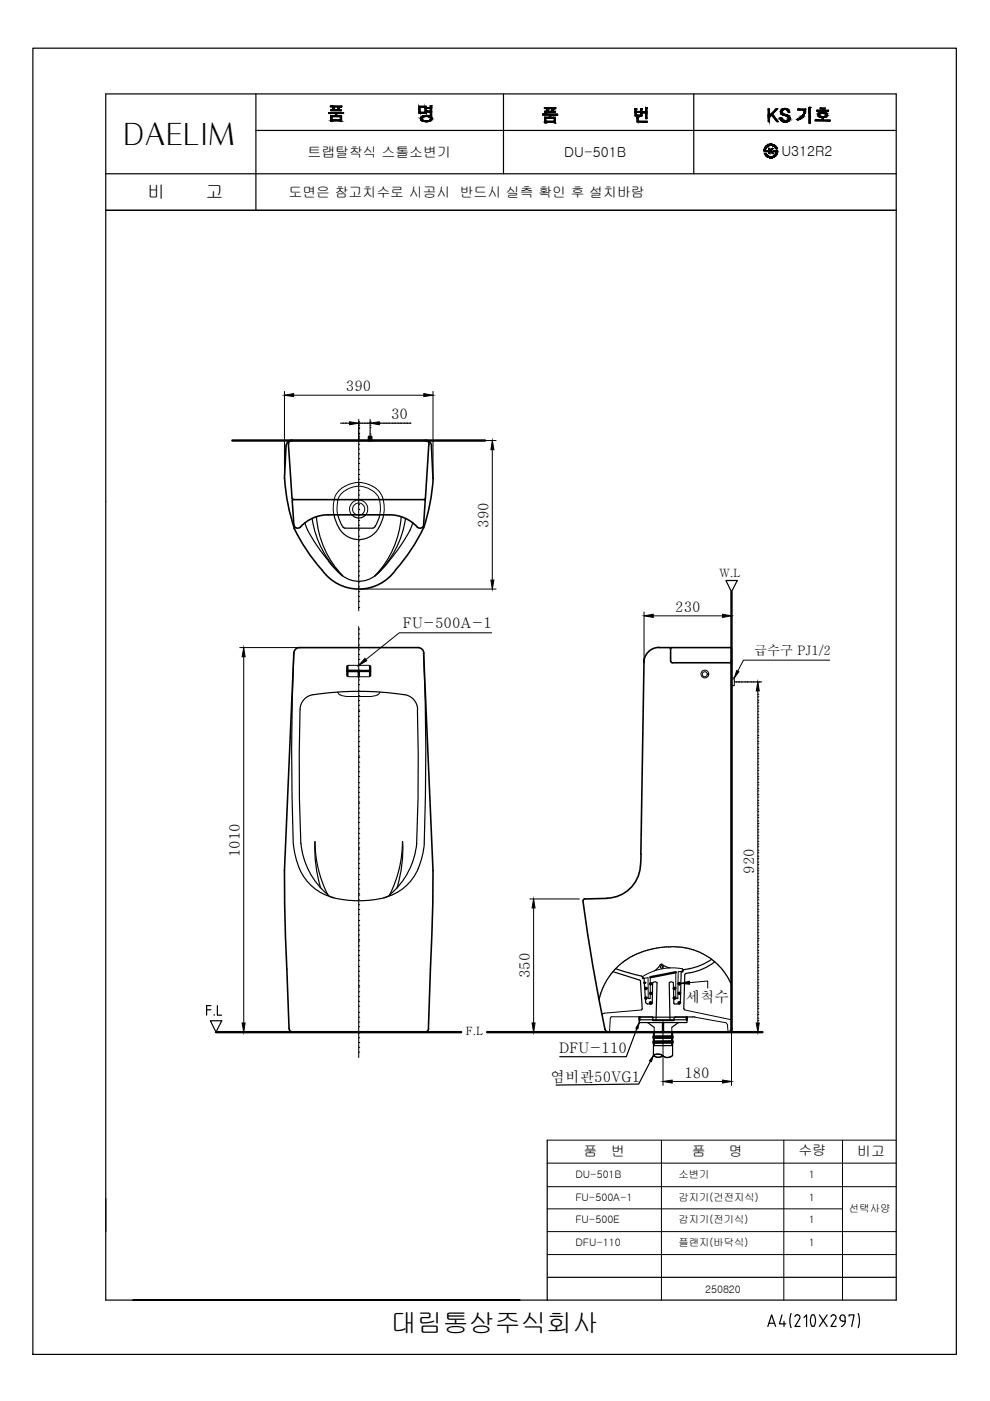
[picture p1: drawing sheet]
<svg xmlns="http://www.w3.org/2000/svg" width="210mm" height="297mm" viewBox="0 0 210 297" stroke-linecap="round" stroke-linejoin="round" font-family="sans-serif">
<defs><g id="words">
<text font-size="6.4" x="26.1" y="30.7">DAELIM</text>
<text font-size="5.5" x="82.9" y="282.4">대림통상주식회사</text>
<g font-size="3.7">
<text x="31.3" y="42">비</text>
<text x="43.7" y="42">고</text>
</g>
<g font-size="3.1">
<text x="73.3" y="83">390</text>
<text x="82.9" y="88.9">30</text>
<text x="103.6" y="111.9" transform="rotate(-90 103.6 111.9)">390</text>
<text x="143.2" y="129.8">230</text>
<text x="85.4" y="133.2">FU-500A-1</text>
<text x="50.8" y="181.7" transform="rotate(-90 50.8 181.7)">1010</text>
<text x="159.9" y="185.2" transform="rotate(-90 159.9 185.2)">920</text>
<text x="112.3" y="207.4" transform="rotate(-90 112.3 207.4)">350</text>
<text x="145.3" y="212.4">세척수</text>
<text x="118.6" y="223.3">DFU-110</text>
<text x="116.8" y="229.5">염비관50VG1</text>
<text x="145.1" y="228.5">180</text>
</g>
<g font-size="2.9">
<text x="65.2" y="33.3">트랩탈착식 스톨소변기</text>
<text x="119.6" y="33.2">DU-501B</text>
<text x="165.7" y="33.1">U312R2</text>
<text x="61.2" y="41.8">도면은 참고치수로 시공시 반드시 실측 확인 후 설치바람</text>
<text x="123.7" y="245">품</text>
<text x="129.6" y="245">번</text>
<text x="146.7" y="245">품</text>
<text x="154.6" y="245">명</text>
<text x="169.3" y="244.9">수량</text>
<text x="181.8" y="245">비고</text>
</g>
<text font-size="2.8" x="159.9" y="138.9">급수구 PJ1/2</text>
<g font-size="2.4">
<text x="152.5" y="122.2">W.L</text>
<text x="98.7" y="219.4">F.L</text>
</g>
<g font-size="2.2">
<text x="122" y="249.7">DU-501B</text>
<text x="143.8" y="249.7">소변기</text>
<text x="171.5" y="249.7">1</text>
<text x="122" y="254.7">FU-500A-1</text>
<text x="143.8" y="254.6">감지기(건전지식)</text>
<text x="171.5" y="254.7">1</text>
<text x="180" y="257">선택사양</text>
<text x="122" y="259.3">FU-500E</text>
<text x="143.8" y="259.4">감지기(전기식)</text>
<text x="171.5" y="259.3">1</text>
<text x="122" y="264.3">DFU-110</text>
<text x="143.8" y="264.3">플랜지(바닥식)</text>
<text x="171.5" y="264.2">1</text>
<text x="149.5" y="274.1">250820</text>
</g>
</g></defs>
<!-- layer: YA -->
<g fill="none" stroke="#000" stroke-width=".25">
<path d="M7 10.2h195.8v277h-195.8zM54.3 19.9v24.7M106.8 19.9v16.9M147.1 19.9v16.9M190 19.9h-167.6v255.7h87.8h-82M22.4 36.8h167.6M54.3 27.7h135.7M69.7 23.9h3.1v.2h-1.4v.4h1v1.2h-2.3v-1.2h1v-.4h-1.4zM70 22.5h2.5v.2h-2.5zM70.4 24.7h1.8v.7h-1.8zM70.5 22.8h.3l.1 .5h.7l.1-.6 .3 .1-.1 .5h.5v.2h-2.3v-.2h.5zM70.8 22.8h.1"/>
<path d="M88.8 22.5h1.6v1.5h-1.6zM89.1 22.7h1v1.1h-1zM89.5 24.9a1.29 1.29 0 0 1 1.6-.1 .37 .37 0 0 1 .2 .4 .37 .37 0 0 1-.3 .3 1.29 1.29 0 0 1-1.5-.2zM89.5 24.7a1.49 1.49 0 0 1 2.1 .4v.3a1.81 1.81 0 0 1-2.4 0v-.5zM90.5 22.8h.8v-.4h.3l-.1 2.1h-.2v-.7h-.8v-.2h.8v-.6h-.8zM115 24.2h3.2v.2h-1.5v.5h1.1v1.1h-.3v-.1h-1.8v.1h-.2v-1.1h1v-.5h-1.5zM115.4 22.8h2.4v.2h-2.4zM115.7 25.1h1.8v.6h-1.8zM115.9 23.1h.3l.1 .5h.7l.1-.5h.3l-.2 .5h.6v.2h-2.3v-.2h.5zM116.2 23.1h.1M134.6 23.1h.3v.5h.9v-.5h.3v.7h.8v-.9h.3l-.1 2.3h-.2v-1.3h-.8v.7h-1.5zM134.9 23.8h.9v.6h-.9z"/>
<path d="M134.9 23.1h.1M135.1 24.9h.2v.8h1.9v.2h-2.1zM135.3 24.9h.1M162.9 23.1h.2v1.4l1.4-1.4h.4l-1.1 1.1 1.2 1.6h-.3l-1.1-1.4-.5 .5v.9h-.2zM165.7 23.3a.96 .96 0 0 1 1-.3 .96 .96 0 0 1 .7 .8h-.3a.64 .64 0 0 0-.7-.6 .64 .64 0 0 0-.6 .7l.3 .3 .5 .1a.84 .84 0 0 1 .8 1 .84 .84 0 0 1-1.1 .6l-.7-.4-.1-.5h.3a.7 .7 0 0 0 .7 .7 .7 .7 0 0 0 .6-.9l-1.1-.4a.64 .64 0 0 1-.3-1.1zM169.1 23.1h1.7a2.51 2.51 0 0 1-1.7 2.4l-.1-.2a2.39 2.39 0 0 0 1.6-2h-1.5zM171.5 22.8h.3v3.3h-.3zM171.8 22.8h.1M173.2 23.4h2.5v.2h-2.5zM173.6 24a1.1 1.1 0 0 1 1.8 .3l-.3 .5-.5 .1v.6h1.4v.1h-3.2v-.1h1.5v-.6h-.2a.54 .54 0 0 1-.5-.2 .54 .54 0 0 1 0-.6zM173.7 24.2h.1a1.35 1.35 0 0 1 1.3 0v.4a1.35 1.35 0 0 1-1.3 0zM173.9 22.9h1v.2h-1z"/>
<path d="M22.4 44.6h167.6M116 241.7v33.9h74M116 270.8h74M165.8 278.8l-.5 1.9h1.3M167.7 278.5l-.2 1.5 .2 1.5M168.5 279.2a.55 .55 0 0 1 .8-.4 .55 .55 0 0 1 .2 .8l-.9 1.6h1M170.5 279.3l.5-.5v2.4M172.1 278.9a2.1 2.1 0 0 0 .1 2.3l.5-.1M172.1 278.9l.3-.2 .3 .2M172.6 278.9a2.31 2.31 0 0 1 0 2.2M173.7 278.8l1.7 2.4M175.4 278.8l-1.7 2.4"/>
<path d="M176.7 278.8l.4 .1 .2 .5-1.1 1.8h1.1M176.8 278.7l-.6 .5M178.1 279.3v.3M178.1 279.3a.53 .53 0 0 1 .6-.5 .53 .53 0 0 1 .5 .5M178.1 279.6l.1 .2 .5 .3M179.2 279.3v.8M180 279.1v-.3h1.1l-.5 2.4M182 278.5l.2 1.5-.2 1.5M162.8 281.2l.8-2.4 .9 2.4M163.1 280.6h1.1M166.2 280.1v1.1M178.6 280.1h.6"/>
<path d="M179.2 280.1a1.25 1.25 0 0 1-.8 1.2"/>
</g>
<g fill="#000" stroke="#000" stroke-width=".21">
<path d="M89.9 25.8h1z"/>
<path d="M70.1 24.7l.3 .7v-.7zM70.1 24.7l.3 .7h-.3z"/>
<path d="M70.1 25.6l.3 .1zM70.1 25.6l.3 .1z"/>
<path d="M70.5 22.8h.3zM70.5 22.8h.3zM70.5 22.8h.3zM70.5 22.8h.3zM70.5 22.8h.3zM70.5 22.8h.3z"/>
<path d="M70.5 22.8h.3zM70.5 22.8h.3zM70.5 22.8h.3zM70.5 22.8h.3zM70.5 22.8h.3zM70.5 22.8h.3zM70.5 22.8h.3zM70.5 22.8h.3zM70.5 22.8h.3zM70.5 22.8h.3zM70.5 22.8h.3zM70.5 22.8h.3zM70.5 22.8h.3zM70.5 22.8h.3z"/>
<path d="M70.5 22.8h.3zM70.5 22.8h.3zM70.5 22.8h.3zM70.5 22.8h.3z"/>
<path d="M70.6 22.8h.2zM70.6 22.8h.2z"/>
<path d="M70.6 22.9h.2zM70.6 22.9h.2z"/>
<path d="M70.5 22.8h.3zM70.5 22.8h.3z"/>
<path d="M70.6 22.9h.2zM70.6 22.9h.2z"/>
<path d="M70.6 22.9h.2zM70.6 22.9h.2z"/>
<path d="M70.5 22.8h.3zM70.5 22.8h.3z"/>
<path d="M70.6 22.8h.2zM70.6 22.8h.2z"/>
<path d="M70.6 22.8l.2 .1zM70.6 22.8l.2 .1zM70.6 22.9h.2zM70.6 22.9h.2z"/>
<path d="M70.6 22.9l.3 .4-.1-.4zM70.6 22.9l.3 .4h-.3z"/>
<path d="M71.1 24.1l.3 .4v-.4zM71.1 24.1l.3 .4h-.3z"/>
<path d="M71.7 22.9h.3zM71.7 22.9h.3zM71.7 22.9h.3zM71.7 22.9h.3z"/>
<path d="M71.7 22.8h.3zM71.7 22.8h.3z"/>
<path d="M71.7 22.8h.3zM71.7 22.8h.3zM71.7 22.8h.3zM71.7 22.8h.3zM71.7 22.8h.3zM71.7 22.8h.3zM71.7 22.8h.3zM71.7 22.8h.3z"/>
<path d="M71.7 22.8h.3zM71.7 22.8h.3zM71.7 22.8h.3zM71.7 22.8h.3z"/>
<path d="M71.7 22.7l.3 .1zM71.7 22.7l.3 .1z"/>
<path d="M71.7 22.9h.3zM71.7 22.9h.3z"/>
<path d="M71.7 22.9h.3zM71.7 22.9h.3z"/>
<path d="M71.7 22.9l.2 .4 .1-.4zM71.7 22.9l.2 .4h-.3z"/>
<path d="M71.7 22.8h.3zM71.7 22.8h.3z"/>
<path d="M71.7 22.8h.3zM71.7 22.8h.3z"/>
<path d="M71.7 22.8l.3 .1zM71.7 22.8l.3 .1z"/>
<path d="M71.7 22.8h.3zM71.7 22.8h.3zM71.7 22.8h.3zM71.7 22.8h.3z"/>
<path d="M71.7 22.8h.3zM71.7 22.8h.3zM71.7 22.8h.3zM71.7 22.8h.3zM71.7 22.8h.3zM71.7 22.8h.3zM71.7 22.8h.3zM71.7 22.8h.3z"/>
<path d="M70.1 23.3l2.3 .2v-.2zM70.1 23.3l2.3 .2h-2.3z"/>
<path d="M70.1 24.5l2.3 .2v-.2zM70.1 24.5l2.3 .2h-2.3z"/>
<path d="M72.2 24.7l.2 .7v-.7zM72.2 24.7l.2 .7h-.2z"/>
<path d="M70.1 25.4l2.3 .2v-.2zM70.1 25.4l2.3 .2h-2.3z"/>
<path d="M72.2 25.6l.2 .1zM72.2 25.6l.2 .1z"/>
<path d="M70 22.5l2.5 .2v-.2zM70 22.5l2.5 .2h-2.5z"/>
<path d="M69.7 23.9l3.1 .2v-.2zM69.7 23.9l3.1 .2h-3.1z"/>
<path d="M88.8 22.7l.3 1.1v-1.1zM88.8 22.7l.3 1.1h-.3z"/>
<path d="M89.2 25.1h.2zM89.2 25.1h.2z"/>
<path d="M89.2 25.2h.2zM89.2 25.2h.2z"/>
<path d="M89.2 25h.3zM89.2 25h.3z"/>
<path d="M89.2 25.3h.3zM89.2 25.3h.3z"/>
<path d="M89.3 24.9h.3zM89.3 24.9h.3z"/>
<path d="M89.3 25.4h.3zM89.3 25.4h.3z"/>
<path d="M89.2 25l.2 .1zM89.2 25.1h.2z"/>
<path d="M89.2 25.1l.2 .1zM89.2 25.1l.2 .1z"/>
<path d="M89.2 25.2h.2zM89.2 25.2h.2z"/>
<path d="M89.2 25.2h.2zM89.2 25.2h.2z"/>
<path d="M89.2 25.2l.3 .1zM89.2 25.2l.3 .1z"/>
<path d="M89.2 24.9h.3zM89.2 24.9h.3z"/>
<path d="M89.2 24.9l.3 .1zM89.2 24.9l.3 .1z"/>
<path d="M89.2 25h.3zM89.2 25h.2z"/>
<path d="M89.2 25.3h.3zM89.2 25.3h.3z"/>
<path d="M89.2 25.3l.3 .1zM89.2 25.3l.3 .1z"/>
<path d="M89.3 24.9h.2zM89.3 24.9h.2z"/>
<path d="M89.2 25.4h.3zM89.2 25.4h.3z"/>
<path d="M89.3 25.4h.3zM89.3 25.4h.3z"/>
<path d="M89.3 24.9h.3zM89.3 24.9h.2z"/>
<path d="M89.3 25.4l.3 .1zM89.3 25.4l.3 .1z"/>
<path d="M89.3 24.8h.3zM89.3 24.8h.3z"/>
<path d="M89.3 24.8h.3zM89.3 24.9h.3z"/>
<path d="M89.3 24.8h.3zM89.3 24.8h.4z"/>
<path d="M89.3 25.5h.3zM89.3 25.5h.3z"/>
<path d="M89.3 25.5h.4zM89.3 25.5h.4z"/>
<path d="M89.3 25.5h.5zM89.3 25.5h.5z"/>
<path d="M89.4 24.8h.4zM89.4 24.8h.3z"/>
<path d="M89.4 24.7h.4zM89.4 24.7l.4 .1z"/>
<path d="M89.4 25.5h.4zM89.4 25.5h.4z"/>
<path d="M89.4 25.5l.6 .1zM89.4 25.5l.6 .1z"/>
<path d="M89.9 25.8h.8zM90.1 25.8h.6z"/>
<path d="M89.4 24.7h.6zM89.4 24.7h.6z"/>
<path d="M89.4 24.7h.6zM89.4 24.7h.4z"/>
<path d="M89.4 25.6h.6zM89.4 25.6h.6z"/>
<path d="M88.8 22.5l1.6 .2v-.2zM88.8 22.5l1.6 .2h-1.6z"/>
<path d="M90.1 22.7l.3 1.1v-1.1zM90.1 22.7l.3 1.1h-.3z"/>
<path d="M88.8 23.8l1.6 .2v-.2zM88.8 23.8l1.6 .2h-1.6z"/>
<path d="M89.4 24.7h1zM89.4 24.7h.6z"/>
<path d="M89.4 25.6h1zM89.4 25.6h1z"/>
<path d="M90.4 24.5h.3zM90.1 24.5h.6z"/>
<path d="M90.1 24.5h.8zM89.9 24.5h1z"/>
<path d="M90.8 24.7h.5zM90.8 24.7h.5z"/>
<path d="M89.9 24.5l1.2 .1zM89.6 24.6h1.5z"/>
<path d="M89.6 24.6h1.6zM89.6 24.6h1.6z"/>
<path d="M89.6 25.7h1.5zM89.6 25.7l1.3 .1z"/>
<path d="M89.6 24.6l1.7 .1zM89.5 24.7h1.8z"/>
<path d="M91.2 24.9h.3zM91.2 24.9h.3z"/>
<path d="M91.2 25.4h.3zM91.2 25.4h.3z"/>
<path d="M89.6 25.7h1.6zM89.6 25.7h1.5z"/>
<path d="M91.3 22.4h.2zM91.3 22.4h.2zM91.3 22.4h.2zM91.3 22.4h.2zM91.3 22.4h.2zM91.3 22.4h.2z"/>
<path d="M91.3 24.9h.3zM91.3 24.9h.3z"/>
<path d="M89.5 24.7h1.8zM89.5 24.7h1.8z"/>
<path d="M90.4 24.7h.9zM90.4 24.7h.9z"/>
<path d="M91.3 25h.3zM91.3 25h.3z"/>
<path d="M91.3 25.3h.3zM91.3 25.3h.3z"/>
<path d="M89.4 25.6h1.9zM89.4 25.6h1.9z"/>
<path d="M89.5 25.6h1.8zM89.5 25.6l1.7 .1z"/>
<path d="M90.8 24.7h.6zM90.8 24.7h.6z"/>
<path d="M91.3 25.1h.3zM91.3 25.1h.3z"/>
<path d="M91.3 25.2h.3zM91.3 25.2h.3z"/>
<path d="M90.8 25.6h.5zM90.7 25.6h.6z"/>
<path d="M90.7 25.6h.6zM90.4 25.6h.9z"/>
<path d="M91 24.7l.4 .1zM91 24.7l.4 .1z"/>
<path d="M91 25.5h.4zM90.8 25.6h.5z"/>
<path d="M91 24.8h.5zM91 24.8h.5z"/>
<path d="M91 25.5h.4zM91 25.5h.4z"/>
<path d="M91.1 24.8h.4zM91.1 24.8h.4z"/>
<path d="M91.1 24.8h.4zM91.1 24.8h.4z"/>
<path d="M91.2 24.8l.3 .1zM91.2 24.8l.3 .1z"/>
<path d="M91.2 25.5h.3zM91.1 25.5h.4z"/>
<path d="M91.1 25.5h.4zM91.1 25.5h.4z"/>
<path d="M91.1 25.5h.4zM91 25.5h.4z"/>
<path d="M91.3 22.5h.2zM91.3 22.5h.2z"/>
<path d="M91.3 22.5l.2 .3v-.3zM91.3 22.5l.2 .3h-.2z"/>
<path d="M90.5 22.8l1 .2v-.2zM90.5 22.8l1 .2h-1z"/>
<path d="M91.3 23l.2 .6v-.6zM91.3 23l.2 .6h-.2z"/>
<path d="M90.5 23.6l1 .2v-.2zM90.5 23.6l1 .2h-1z"/>
<path d="M91.3 23.8l.2 .7v-.7zM91.3 23.8l.2 .7h-.2z"/>
<path d="M91.2 24.9h.3zM91.2 24.9h.3z"/>
<path d="M91.3 24.9h.3zM91.3 24.9h.3z"/>
<path d="M91.3 25.4h.2zM91.3 25.4h.3z"/>
<path d="M91.3 25.4h.2zM91.3 25.4h.2z"/>
<path d="M91.2 25.4h.3zM91.2 25.5h.3z"/>
<path d="M91.3 22.4h.3zM91.3 22.4h.3zM91.3 22.4h.3zM91.3 22.4h.3zM91.3 22.4h.3zM91.3 22.4h.3zM91.3 22.4h.3zM91.3 22.4h.3zM91.3 22.4h.3zM91.3 22.4h.3zM91.3 22.4h.3zM91.3 22.4h.3zM91.3 22.4h.3zM91.3 22.4h.3zM91.3 22.4h.3zM91.3 22.4h.3zM91.3 22.4h.3zM91.3 22.4h.3zM91.3 22.4h.3zM91.3 22.4h.3z"/>
<path d="M91.3 22.4l.3 .1zM91.3 22.4l.3 .1zM91.3 22.5h.3zM91.3 22.5h.3zM91.3 22.5h.3zM91.3 22.5h.3zM91.3 22.5h.3zM91.3 22.5h.3zM91.3 22.5h.3zM91.3 22.5h.3zM91.3 22.5h.3zM91.3 22.5h.3z"/>
<path d="M91.3 22.5h.3zM91.3 22.5h.2z"/>
<path d="M91.3 24.9l.3 .1zM91.3 24.9l.3 .1z"/>
<path d="M91.3 25h.3zM91.3 25h.3z"/>
<path d="M91.3 25l.3 .1zM91.3 25l.3 .1z"/>
<path d="M91.3 25.2l.3 .1zM91.3 25.2l.3 .1z"/>
<path d="M91.3 25.3h.3zM91.3 25.3h.3z"/>
<path d="M91.3 25.3l.3 .1zM91.3 25.3l.3 .1z"/>
<path d="M91.3 25.1l.3 .1zM91.3 25.1l.3 .1z"/>
<path d="M91.3 25.2h.3zM91.3 25.2h.3z"/>
<path d="M91.3 25.2h.3zM91.3 25.2h.3z"/>
</g>
<!-- layer: DIM -->
<g fill="#000" stroke="#000" stroke-width=".21">
<path d="M165.6 24.1h.5zM165.9 23.1h1.1zM166.1 25.8h.8zM166.3 23h.4zM166.3 24.5h.8zM166.5 24.5h.7zM166.9 23.3h.3zM166.9 25.6h.3zM166.9 23.4h.4zM174.2 23.8h.5z"/>
<path d="M162.9 23.1l.2 1.4v-1.4zM162.9 23.1l.2 1.4h-.2z"/>
<path d="M162.9 24.9l.2 .9v-.9zM162.9 24.9l.2 .9h-.2z"/>
<path d="M162.9 24.5l.2 .4 .3-.4zM162.9 24.5l.2 .4h-.2z"/>
<path d="M163.3 24.4l.1 .1 .2-.1zM163.1 24.5l.2-.1 .1 .1z"/>
<path d="M163.4 24.2l.5 .2-.1-.2zM163.4 24.2l.5 .2h-.6z"/>
<path d="M163.6 24.4l1.4 1.4-1.1-1.4zM163.6 24.4l1.4 1.4h-.3z"/>
<path d="M164.5 23.1l-.7 1.1 1.1-1.1zM164.5 23.1l-.7 1.1h-.4z"/>
<path d="M165.5 25h.3zM165.5 25h.3z"/>
<path d="M165.5 25.3h.3zM165.5 25.3h.3z"/>
<path d="M165.6 23.6h.2zM165.6 23.6h.2z"/>
<path d="M165.6 23.5h.2zM165.6 23.5h.2z"/>
<path d="M165.5 25l.3 .1v-.1zM165.5 25l.3 .1z"/>
<path d="M165.5 25.1l.3 .1zM165.5 25.1l.3 .1zM165.5 25.2h.3zM165.5 25.2h.3z"/>
<path d="M165.5 25.2l.3 .1zM165.5 25.2l.3 .1z"/>
<path d="M165.8 25.7h1.4zM165.8 25.7h1.4z"/>
<path d="M165.8 23.2h1.3zM165.8 23.2h1.3zM165.8 23.2h1.3z"/>
<path d="M165.6 23.6l.2 .1zM165.6 23.6l.2 .1z"/>
<path d="M165.6 23.7h.2zM165.6 23.7h.2zM165.6 23.7h.2zM165.6 23.7h.2z"/>
<path d="M165.6 23.7l.2 .1v-.1zM165.6 23.7l.2 .1h-.2z"/>
<path d="M165.6 23.8l.2 .1zM165.6 23.8l.2 .1z"/>
<path d="M165.5 25.3h.3zM165.5 25.3h.3z"/>
<path d="M165.6 25.3l.2 .1zM165.6 25.3l.2 .1zM165.6 25.4h.2zM165.6 25.4h.2z"/>
<path d="M165.6 23.5l.2 .1zM165.6 23.6h.2z"/>
<path d="M165.6 23.6h.2zM165.6 23.6h.2z"/>
<path d="M165.6 23.6h.2zM165.6 23.6h.2z"/>
<path d="M165.6 23.9h.2zM165.6 23.9h.2zM165.6 23.9h.2zM165.6 23.9h.2z"/>
<path d="M165.6 23.9l.2 .1zM165.6 23.9l.2 .1z"/>
<path d="M165.6 24h.3zM165.6 24h.3zM165.6 24h.3zM165.6 24h.3z"/>
<path d="M165.6 25.4l.3 .1zM165.6 25.4l.3 .1z"/>
<path d="M165.6 23.4l.3 .1zM165.6 23.4l.3 .1z"/>
<path d="M165.6 23.5h.3zM165.6 23.5h.2z"/>
<path d="M165.6 24l.3 .1zM165.6 24l.3 .1z"/>
<path d="M165.6 23.4h.3zM165.6 23.4h.4z"/>
<path d="M165.6 23.4h.3zM165.6 23.4h.3zM165.6 23.4h.3zM165.6 23.4h.3z"/>
<path d="M165.6 24.1h.4zM165.6 24.1h.4z"/>
<path d="M165.6 25.5h.3zM165.6 25.5h.3z"/>
<path d="M165.6 25.5h.3zM165.6 25.5h.3z"/>
<path d="M165.6 25.5h.4zM165.6 25.5h.4zM165.6 25.5h.4zM165.6 25.5h.4z"/>
<path d="M165.6 23.3l.4 .1zM165.6 23.3l.4 .1z"/>
<path d="M165.6 24.1h.4zM165.6 24.1h.4z"/>
<path d="M165.6 24.1h.5zM165.6 24.1h.5zM165.6 24.1h.5z"/>
<path d="M165.7 23.3h.3zM165.6 23.3h.4z"/>
<path d="M165.6 25.5l.5 .1zM165.6 25.5l.5 .1z"/>
<path d="M165.7 23.3h.4zM165.7 23.3h.3z"/>
<path d="M165.7 24.1l.4 .1zM165.7 24.1l.4 .1zM165.7 24.2h.4zM165.7 24.2h.4z"/>
<path d="M165.7 23.3h.4zM165.7 23.3h.5z"/>
<path d="M165.7 23.3h.4zM165.7 23.3h.4zM165.7 23.3h.4zM165.7 23.3h.4z"/>
<path d="M165.7 25.6h.4zM165.7 25.6h.4z"/>
<path d="M165.7 24.2h.6zM165.7 24.2h.6z"/>
<path d="M165.7 25.6h.4zM165.7 25.6h.4z"/>
<path d="M165.7 25.6h.5zM165.7 25.6h.5z"/>
<path d="M165.7 25.6l.7 .1zM165.7 25.6l.7 .1z"/>
<path d="M166.3 25.9h.4zM166.3 25.9h.4z"/>
<path d="M165.8 23.2h.5zM165.8 23.2h.6z"/>
<path d="M165.8 23.2h.5zM165.8 23.2l.4 .1zM165.7 23.3h.5zM165.7 23.3h.5z"/>
<path d="M165.7 24.2h.6zM165.7 24.2h.6z"/>
<path d="M165.7 24.2l.8 .1zM165.7 24.2l.8 .1z"/>
<path d="M165.8 25.7h.6zM165.8 25.7h.6z"/>
<path d="M166.3 23h.4zM166.2 23h.5z"/>
<path d="M165.8 24.3h.8zM165.8 24.3h.8z"/>
<path d="M165.8 25.7h.7zM165.8 25.7h.7z"/>
<path d="M165.8 24.3h.8zM165.8 24.3h.8z"/>
<path d="M165.8 24.3l1 .1zM165.8 24.3l1 .1z"/>
<path d="M166.2 23h.6zM166.1 23h.7zM166.1 23h.7zM166.1 23h.7z"/>
<path d="M166.1 23l.8 .1zM166 23.1h.9zM166 23.1h.9zM166 23.1h.9z"/>
<path d="M165.9 24.4h1zM165.9 24.4h1z"/>
<path d="M166 24.4h1zM166 24.4h1z"/>
<path d="M166 23.1h1zM166 23.1h1zM165.9 23.1h1.1z"/>
<path d="M166.1 25.8h.8zM166.1 25.8l.6 .1zM166.3 25.9h.4z"/>
<path d="M165.9 23.1l1.1 .1zM165.8 23.2h1.2z"/>
<path d="M166.1 24.4l1 .1zM166.1 24.4l1 .1zM166.3 24.5h.8z"/>
<path d="M166 25.8h1zM166 25.8h.9zM166.1 25.8h.8z"/>
<path d="M165.8 23.2h1.3zM165.8 23.2h1.3z"/>
<path d="M165.8 23.2h1.3zM165.8 23.2h1.3zM165.8 23.2h1.3z"/>
<path d="M165.9 25.8h1.2zM165.9 25.8h1.1zM166 25.8h1zM166 25.8h1z"/>
<path d="M166.4 23.2h.8zM166.4 23.2h.8z"/>
<path d="M166.4 24.5h.8zM166.4 24.5h.8zM166.5 24.5h.7z"/>
<path d="M165.8 25.7h1.3zM165.8 25.7l1.3 .1zM165.9 25.8h1.2zM165.9 25.8h1.2z"/>
<path d="M166.6 23.2h.6zM166.6 23.2h.6z"/>
<path d="M166.6 23.2l.6 .1zM166.6 23.2l.6 .1z"/>
<path d="M166.7 23.3h.5zM166.7 23.3h.5zM166.8 23.3h.4zM166.8 23.3h.4z"/>
<path d="M167.2 25.3h.2zM167.2 25.3h.2z"/>
<path d="M165.8 25.7h1.4zM165.8 25.7h1.3z"/>
<path d="M166.8 23.3h.4zM166.8 23.3h.4z"/>
<path d="M166.8 23.3h.4zM166.8 23.3h.4zM166.9 23.3h.3z"/>
<path d="M166.6 24.5l.6 .1zM166.6 24.5l.6 .1z"/>
<path d="M166.7 25.7h.5zM166.5 25.7h.7z"/>
<path d="M165.8 25.7h1.4zM165.8 25.7h1.4z"/>
<path d="M166.9 23.3l.3 .1zM166.9 23.3l.3 .1z"/>
<path d="M166.9 23.4h.4zM166.9 23.4h.4zM166.9 23.4h.4z"/>
<path d="M166.7 24.6h.6zM166.7 24.6h.6z"/>
<path d="M166.8 25.6h.4zM166.8 25.6h.4z"/>
<path d="M166.8 25.6h.4zM166.7 25.7h.5z"/>
<path d="M167 23.4l.3 .1zM167 23.4l.3 .1z"/>
<path d="M167 23.5h.3zM167 23.5h.3z"/>
<path d="M166.8 24.6l.5 .1zM166.8 24.6l.5 .1z"/>
<path d="M166.9 24.7h.4zM166.9 24.7h.4zM166.9 24.7h.4zM166.9 24.7h.4z"/>
<path d="M166.9 25.6h.4zM166.9 25.6h.3zM166.8 25.6h.4z"/>
<path d="M167 23.5h.3zM167 23.5h.3z"/>
<path d="M167 23.5l.3 .1zM167 23.5l.3 .1z"/>
<path d="M167.1 23.6h.2zM167.1 23.6h.2z"/>
<path d="M167.1 23.6h.3zM167.1 23.6h.3zM167.1 23.6h.3zM167.1 23.6h.3z"/>
<path d="M166.9 24.7h.5zM166.9 24.7h.5zM167 24.7h.4zM167 24.7h.4z"/>
<path d="M167 25.5h.3zM167 25.5h.4z"/>
<path d="M167 25.5h.3zM166.9 25.5h.4zM166.9 25.5h.4zM166.9 25.5h.4z"/>
<path d="M166.9 25.5h.4zM166.9 25.5l.4 .1z"/>
<path d="M167.1 23.6l.3 .1zM167.1 23.6l.3 .1z"/>
<path d="M167.1 23.7l.3 .1v-.1zM167.1 23.7l.3 .1h-.3z"/>
<path d="M167 24.7l.4 .1zM167 24.7l.4 .1z"/>
<path d="M167.1 24.8h.3zM167.1 24.8h.3zM167.1 24.8h.3zM167.1 24.8h.3z"/>
<path d="M167.1 25.4h.3zM167.1 25.4h.3z"/>
<path d="M167.1 25.4l.3 .1zM167.1 25.4l.3 .1z"/>
<path d="M167.1 25.5h.3zM167.1 25.5h.3z"/>
<path d="M167.1 25.5h.3zM167 25.5h.4z"/>
<path d="M167.1 24.8l.3 .1zM167.1 24.8l.3 .1zM167.2 24.9h.2zM167.2 24.9h.2z"/>
<path d="M167.2 24.9h.2zM167.2 24.9h.2z"/>
<path d="M167.2 24.9h.3zM167.2 24.9h.3zM167.2 24.9h.3zM167.2 24.9h.3z"/>
<path d="M167.2 25.3h.2zM167.2 25.3h.2zM167.2 25.3h.2zM167.2 25.3h.2z"/>
<path d="M167.2 25.3l.2 .1zM167.2 25.3l.2 .1z"/>
<path d="M167.2 24.9l.3 .1zM167.2 24.9l.3 .1z"/>
<path d="M167.2 25l.3 .1v-.1zM167.2 25l.3 .1h-.3zM167.2 25.1h.3zM167.2 25.1h.3z"/>
<path d="M167.2 25.1l.3 .1zM167.2 25.1l.3 .1zM167.2 25.2h.3zM167.2 25.2h.3z"/>
<path d="M167.2 25.2h.3zM167.2 25.2h.3z"/>
<path d="M167.2 25.2h.3zM167.2 25.2l.2 .1z"/>
<path d="M169 25.3h.5zM169 25.3h.5zM169 25.3h.5l-.4 .2z"/>
<path d="M169.3 25.2l.2 .1 .2-.1zM169 25.3l.3-.1 .2 .1z"/>
<path d="M169.3 25.2h.5zM169.3 25.2h.4z"/>
<path d="M169.6 25l.2 .2 .2-.2zM169.3 25.2l.3-.2 .2 .2z"/>
<path d="M169.7 24.9l.3 .1 .1-.1zM169.7 24.9l.3 .1h-.4z"/>
<path d="M169.8 24.8h.4zM169.7 24.9h.4z"/>
<path d="M170 24.7l.2 .1 .1-.1zM169.8 24.8l.2-.1 .2 .1z"/>
<path d="M170 24.6h.3zM170 24.6l.3 .1h-.3z"/>
<path d="M170.3 24.3l.2 .1zM170.3 24.3l.2 .1z"/>
<path d="M170.2 24.4l.1 .2 .2-.2zM170.2 24.4l.1 .2h-.3z"/>
<path d="M170.4 24l.1 .3 .1-.3zM170.4 24l.1 .3h-.2z"/>
<path d="M170.4 24h.3zM170.4 24h.2z"/>
<path d="M170.5 23.6l.3 .1v-.1zM170.5 23.6l.3 .1h-.3z"/>
<path d="M170.5 23.7l.2 .3 .1-.3zM170.5 23.7l.2 .3h-.3z"/>
<path d="M170.6 23.3l.2 .3v-.3zM170.6 23.3l.2 .3h-.3z"/>
<path d="M169.1 23.1l1.7 .2v-.2zM169.1 23.1l1.7 .2h-1.7z"/>
<path d="M171.5 22.8h.3zM171.5 22.8h.3z"/>
<path d="M171.5 22.9l.3 3.2v-3.2zM171.5 22.9l.3 3.2h-.3z"/>
<path d="M171.5 22.8h.3zM171.5 22.8h.3zM171.5 22.8h.3zM171.5 22.8h.3zM171.5 22.8h.3zM171.5 22.8h.3zM171.5 22.8h.3zM171.5 22.8h.3zM171.5 22.8h.3zM171.5 22.8h.3zM171.5 22.8h.3zM171.5 22.8h.3zM171.5 22.8h.3zM171.5 22.8h.3zM171.5 22.8h.3zM171.5 22.8h.3zM171.5 22.8h.3zM171.5 22.8h.3zM171.5 22.8h.3zM171.5 22.8h.3zM171.5 22.8h.3zM171.5 22.8h.3zM171.5 22.8h.3zM171.5 22.8h.3zM171.5 22.8h.3zM171.5 22.8h.3zM171.5 22.8h.3zM171.5 22.8h.3z"/>
<path d="M171.5 22.8h.3zM171.5 22.8h.3zM171.5 22.8h.3zM171.5 22.8h.3z"/>
<path d="M171.5 22.8h.3zM171.5 22.8l.3 .1z"/>
<path d="M173.5 24.2h.2zM173.5 24.2h.2z"/>
<path d="M173.5 24.3h.2zM173.5 24.3h.2z"/>
<path d="M173.5 24.4h.2zM173.5 24.4h.2z"/>
<path d="M173.5 24.4h.2zM173.5 24.4h.2z"/>
<path d="M173.5 24.5h.2zM173.5 24.5h.2z"/>
<path d="M173.5 24.1h.3zM173.5 24.1h.3z"/>
<path d="M173.5 24.2h.3zM173.5 24.2h.3z"/>
<path d="M173.6 24.1h.3zM173.6 24.1h.3z"/>
<path d="M173.6 24.6h.2zM173.6 24.6h.2z"/>
<path d="M173.6 24.1h.4zM173.6 24.1h.4z"/>
<path d="M173.6 24.7h.3zM173.6 24.7h.3z"/>
<path d="M173.6 24h.6zM173.6 24h.6z"/>
<path d="M173.7 24.7h1.5zM173.7 24.7h1.5z"/>
<path d="M173.5 24.2l.2 .1zM173.5 24.2l.2 .1z"/>
<path d="M173.5 24.3l.2 .1zM173.5 24.3l.2 .1z"/>
<path d="M173.5 24.4h.2zM173.5 24.4h.2z"/>
<path d="M173.5 24.4h.2zM173.5 24.4h.2z"/>
<path d="M173.5 24.4l.2 .1zM173.5 24.4l.2 .1z"/>
<path d="M173.5 24.5h.3zM173.5 24.5h.3z"/>
<path d="M173.5 24.2h.3zM173.5 24.2h.3z"/>
<path d="M173.5 24.2h.3zM173.5 24.2h.2z"/>
<path d="M173.5 24.5l.3 .1zM173.5 24.5l.3 .1z"/>
<path d="M173.5 24.1h.3zM173.5 24.1l.3 .1z"/>
<path d="M173.5 24.6h.3zM173.5 24.6h.3z"/>
<path d="M173.5 24.6h.3zM173.5 24.6h.3z"/>
<path d="M173.6 24.1h.2zM173.6 24.1h.3z"/>
<path d="M173.6 24.1h.2zM173.6 24.1h.2z"/>
<path d="M173.6 24.6l.3 .1zM173.6 24.6l.3 .1z"/>
<path d="M173.6 24.7h.3zM173.6 24.7h.3z"/>
<path d="M173.6 24.1h.3zM173.6 24.1h.4z"/>
<path d="M173.6 24.1h.3zM173.6 24.1h.3z"/>
<path d="M173.6 24.7h.4zM173.6 24.7h.4z"/>
<path d="M173.6 24.7h.5zM173.6 24.7h.5z"/>
<path d="M173.6 24h.5zM173.6 24h.6z"/>
<path d="M173.6 24h.5zM173.6 24l.4 .1z"/>
<path d="M173.6 24.7h.5zM173.6 24.7h.5z"/>
<path d="M173.6 24.7h.6zM173.6 24.7h.6z"/>
<path d="M173.6 24h.6zM173.6 24h.8z"/>
<path d="M173.6 24.7h.8zM173.6 24.7h.8z"/>
<path d="M174.3 24.9l.3 .6v-.6zM174.3 24.9l.3 .6h-.3z"/>
<path d="M174.6 24h.6zM174.6 24h.6z"/>
<path d="M174.2 23.8h.6zM174 23.8h.8z"/>
<path d="M174.1 24.9h.6zM174.1 24.9h.5z"/>
<path d="M174 23.8l1 .1zM173.8 23.9h1.2z"/>
<path d="M174.9 24.1h.3zM174.9 24.1h.3z"/>
<path d="M174.9 24.7h.3zM174.9 24.7h.3z"/>
<path d="M173.9 24.9h1zM173.9 24.9h.8z"/>
<path d="M174.9 24.1h.4zM174.9 24.1h.4z"/>
<path d="M173.9 22.9l1 .2v-.2zM173.9 22.9l1 .2h-1z"/>
<path d="M173.8 23.9h1.3zM173.8 23.9h1.3z"/>
<path d="M175 24.6h.3zM175 24.6h.3z"/>
<path d="M175 24.1h.3zM175 24.1h.3z"/>
<path d="M175 24.6h.3zM175 24.6h.3z"/>
<path d="M173.8 24.8h1.2zM173.8 24.8l1.1 .1z"/>
<path d="M173.8 23.9l1.4 .1zM173.7 24h1.5z"/>
<path d="M175.1 24.2h.3zM175.1 24.2h.3z"/>
<path d="M175.1 24.3h.3zM175.1 24.3h.3z"/>
<path d="M175.1 24.4h.3zM175.1 24.4h.3z"/>
<path d="M175.1 24.4h.3zM175.1 24.4h.3z"/>
<path d="M175.1 24.5h.3zM175.1 24.5h.3z"/>
<path d="M173.7 24.8h1.4zM173.7 24.8h1.3z"/>
<path d="M173.7 24h1.5zM173.6 24h1.6z"/>
<path d="M173.7 24.7h1.5zM173.7 24.7l1.4 .1z"/>
<path d="M174.4 24h.8zM174.4 24h.8z"/>
<path d="M174.6 24h.6zM174.6 24h.6z"/>
<path d="M174.7 24l.5 .1zM174.7 24l.5 .1z"/>
<path d="M174.8 24.7h.4zM174.7 24.7h.5z"/>
<path d="M174.7 24.7h.5zM174.6 24.7h.6z"/>
<path d="M174.6 24.7h.6zM174.4 24.7h.8z"/>
<path d="M174.9 24.1h.3zM174.9 24.1h.3z"/>
<path d="M174.9 24.1h.4zM174.9 24.1h.4z"/>
<path d="M174.9 24.7h.3zM174.9 24.7h.3z"/>
<path d="M174.9 24.7h.3zM174.8 24.7h.4z"/>
<path d="M174.9 24.1h.4zM174.9 24.1h.4z"/>
<path d="M175 24.1h.3zM175 24.1h.3z"/>
<path d="M175 24.6l.3 .1zM175 24.6l.3 .1z"/>
<path d="M174.9 24.7h.4zM174.9 24.7h.3z"/>
<path d="M175 24.1l.3 .1zM175 24.1l.3 .1zM175.1 24.2h.2zM175.1 24.2h.2z"/>
<path d="M175.1 24.2h.3zM175.1 24.2h.3z"/>
<path d="M175.1 24.5l.2 .1zM175.1 24.5l.2 .1z"/>
<path d="M175.1 24.6h.2zM175 24.6h.3z"/>
<path d="M175 24.6h.3zM175 24.6h.3z"/>
<path d="M175.1 24.2l.3 .1zM175.1 24.2l.3 .1z"/>
<path d="M175.1 24.3h.3zM175.1 24.3h.3z"/>
<path d="M175.1 24.3l.3 .1zM175.1 24.3l.3 .1z"/>
<path d="M175.1 24.4h.3zM175.1 24.4h.3z"/>
<path d="M175.1 24.4l.3 .1zM175.1 24.4l.3 .1z"/>
<path d="M175.1 24.5h.3zM175.1 24.5h.2zM175.1 24.5h.2zM175.1 24.5h.2z"/>
<path d="M173.2 23.4l2.5 .2v-.2zM173.2 23.4l2.5 .2h-2.5z"/>
<path d="M172.8 25.5l3.2 .1v-.1zM172.8 25.5l3.2 .1h-3.2z"/>
</g>
<!-- layer: LINE -->
<g fill="#000" stroke="#000" stroke-width=".21">
<path d="M117.1 23.1h.1z"/>
<path d="M115.5 25.1l.2 .6v-.6zM115.5 25.1l.2 .6h-.2z"/>
<path d="M115.5 25.9l.2 .1v-.1zM115.5 25.9l.2 .1h-.2z"/>
<path d="M115.9 23.1h.3zM115.9 23.1h.3zM115.9 23.1h.3zM115.9 23.1h.3zM115.9 23.1h.3zM115.9 23.1h.3z"/>
<path d="M115.9 23.1h.3zM115.9 23.1h.3zM115.9 23.1h.3zM115.9 23.1h.3zM115.9 23.1h.3zM115.9 23.1h.3zM115.9 23.1h.3zM115.9 23.1h.3zM115.9 23.1h.3zM115.9 23.1h.3zM115.9 23.1h.3zM115.9 23.1h.3zM115.9 23.1h.3zM115.9 23.1h.3z"/>
<path d="M115.9 23.1h.3zM115.9 23.1h.3zM115.9 23.1h.3zM115.9 23.1h.3z"/>
<path d="M115.9 23.1h.3zM115.9 23.1h.3z"/>
<path d="M115.9 23.1h.3zM115.9 23.1h.3z"/>
<path d="M115.9 23.1h.2zM115.9 23.1h.2z"/>
<path d="M115.9 23.2l.4 .4-.2-.4zM115.9 23.2l.4 .4h-.3z"/>
<path d="M115.9 23.1l.3 .1zM115.9 23.1l.3 .1z"/>
<path d="M115.9 23.2h.3zM115.9 23.2h.2z"/>
<path d="M116.5 24.4l.2 .5v-.5zM116.5 24.4l.2 .5h-.2z"/>
<path d="M117.1 23.1h.3zM117.1 23.1h.3zM117.1 23.1h.3zM117.1 23.1h.3zM117.1 23.1h.3zM117.1 23.1h.3z"/>
<path d="M117.1 23.1h.3zM117.1 23.1h.3z"/>
<path d="M117.1 23.1h.3zM117.1 23.1h.3zM117.1 23.1h.3zM117.1 23.1h.3zM117.1 23.1h.3zM117.1 23.1h.3z"/>
<path d="M117.1 23.1h.3zM117.1 23.1h.3zM117.1 23.1h.3zM117.1 23.1h.3z"/>
<path d="M117.1 23.1h.2zM117.1 23.1h.2z"/>
<path d="M117.1 23.2l.2 .1zM117.1 23.2l.2 .1z"/>
<path d="M117.1 23.3l.1 .3 .1-.3zM117.1 23.3l.1 .3h-.2z"/>
<path d="M117.1 23.1h.3zM117.1 23.1h.3z"/>
<path d="M117.1 23.2h.3zM117.1 23.2h.2z"/>
<path d="M117.1 23.1l.3 .1zM117.1 23.1l.3 .1z"/>
<path d="M117.1 23.2h.3zM117.1 23.2h.3zM117.1 23.2h.3zM117.1 23.2h.3zM117.1 23.2h.3zM117.1 23.2h.3z"/>
<path d="M115.5 23.6l2.3 .2v-.2zM115.5 23.6l2.3 .2h-2.3z"/>
<path d="M115.5 24.9l2.3 .2v-.2zM115.5 24.9l2.3 .2h-2.3z"/>
<path d="M117.5 25.1l.3 .6v-.6zM117.5 25.1l.3 .6h-.3z"/>
<path d="M115.5 25.7l2.3 .2v-.2zM115.5 25.7l2.3 .2h-2.3z"/>
<path d="M117.5 25.9l.3 .1v-.1zM117.5 25.9l.3 .1h-.3z"/>
<path d="M115.4 22.8l2.4 .2v-.2zM115.4 22.8l2.4 .2h-2.4z"/>
<path d="M115 24.2l3.2 .2v-.2zM115 24.2l3.2 .2h-3.2z"/>
<path d="M134.6 23.1h.3zM134.6 23.1h.3z"/>
<path d="M134.6 23.1h.3zM134.6 23.1h.3zM134.6 23.1h.3zM134.6 23.1h.3z"/>
<path d="M134.6 23.1h.3zM134.6 23.1h.3zM134.6 23.1h.3zM134.6 23.1h.3zM134.6 23.1h.3zM134.6 23.1h.3z"/>
<path d="M134.6 23.1h.3zM134.6 23.1h.3z"/>
<path d="M134.6 23.1h.3zM134.6 23.1h.3z"/>
<path d="M134.6 23.1h.3zM134.6 23.1h.3z"/>
<path d="M134.6 23.1h.3zM134.6 23.1h.3z"/>
<path d="M134.6 23.1h.3zM134.6 23.1h.3z"/>
<path d="M134.6 23.1h.3zM134.6 23.1h.3z"/>
<path d="M134.6 23.1h.3zM134.6 23.1h.3z"/>
<path d="M134.6 23.2h.3zM134.6 23.2h.3z"/>
<path d="M134.6 23.1h.3zM134.6 23.1h.3z"/>
<path d="M134.6 23.1h.3zM134.6 23.1h.3z"/>
<path d="M134.6 23.1l.3 .1zM134.6 23.1l.3 .1z"/>
<path d="M134.6 23.2h.3zM134.6 23.2h.3z"/>
<path d="M134.6 23.2l.3 .4v-.4zM134.6 23.2l.3 .4h-.3z"/>
<path d="M134.6 23.8l.3 .6v-.6zM134.6 23.8l.3 .6h-.3z"/>
<path d="M134.6 23.1h.3zM134.6 23.1h.3z"/>
<path d="M135.1 24.9h.2zM135.1 24.9h.2zM135.1 24.9h.2zM135.1 24.9h.2zM135.1 24.9h.2zM135.1 24.9h.2zM135.1 24.9h.2zM135.1 24.9h.2zM135.1 24.9h.2zM135.1 24.9h.2zM135.1 24.9h.2zM135.1 24.9h.2z"/>
<path d="M135.1 24.9l.2 .1zM135.1 24.9l.2 .1zM135.1 25h.2zM135.1 25h.2z"/>
<path d="M135.1 25h.2zM135.1 25h.2z"/>
<path d="M135.1 25l.2 .7v-.7zM135.1 25l.2 .7h-.2z"/>
<path d="M135.8 23.1h.3zM135.8 23.1h.3z"/>
<path d="M135.8 23.1h.3zM135.8 23.1h.3z"/>
<path d="M135.8 23.1h.3zM135.8 23.1h.3z"/>
<path d="M135.8 23.1h.3zM135.8 23.1h.3z"/>
<path d="M135.8 23.1h.3zM135.8 23.1h.3z"/>
<path d="M135.8 23.1h.3zM135.8 23.1h.3zM135.8 23.1h.3zM135.8 23.1h.3z"/>
<path d="M135.8 23.1h.3zM135.8 23.1h.3z"/>
<path d="M135.8 23.1h.3zM135.8 23.1h.3zM135.8 23.1h.3zM135.8 23.1h.3z"/>
<path d="M135.8 23.1h.3zM135.8 23.1h.3z"/>
<path d="M135.8 23.2h.3zM135.8 23.2h.3z"/>
<path d="M135.8 23.2h.3zM135.8 23.2h.3z"/>
<path d="M135.8 23.1h.3zM135.8 23.1h.3z"/>
<path d="M135.8 23.1h.3zM135.8 23.1h.3z"/>
<path d="M135.8 23.1l.3 .1zM135.8 23.1l.3 .1z"/>
<path d="M135.8 23.2h.3zM135.8 23.2h.3z"/>
<path d="M135.8 23.2l.3 .4v-.4zM135.8 23.2l.3 .4h-.3z"/>
<path d="M134.6 23.6l1.5 .2v-.2zM134.6 23.6l1.5 .2h-1.5z"/>
<path d="M135.8 23.9l.3 .5v-.5zM135.8 23.9l.3 .5h-.3z"/>
<path d="M134.6 24.4l1.5 .2v-.2zM134.6 24.4l1.5 .2h-1.5z"/>
<path d="M135.8 23.1h.3zM135.8 23.1h.3z"/>
<path d="M136.9 22.9h.2zM136.9 22.9h.2zM136.9 22.9h.2zM136.9 22.9h.2zM136.9 22.9h.2zM136.9 22.9h.2zM136.9 22.9h.2zM136.9 22.9h.2zM136.9 22.9h.2zM136.9 22.9h.2z"/>
<path d="M136.9 23h.2zM136.9 23h.2z"/>
<path d="M136.9 23l.2 .8v-.8zM136.9 23l.2 .8h-.2z"/>
<path d="M134.6 23.8h2.5zM134.6 23.8h2.5z"/>
<path d="M135.8 23.8l1.3 .1v-.1zM135.8 23.8l1.3 .1h-1.3z"/>
<path d="M136.9 23.9l.2 1.3v-1.3zM136.9 23.9l.2 1.3h-.2z"/>
<path d="M136.9 22.9h.3zM136.9 22.9h.3zM136.9 22.9h.3zM136.9 22.9h.3z"/>
<path d="M136.9 22.9l.3 .1zM136.9 22.9l.3 .1zM136.9 23h.3zM136.9 23h.3zM136.9 23h.3zM136.9 23h.3zM136.9 23h.3zM136.9 23h.3zM136.9 23h.3zM136.9 23h.3zM136.9 23h.3zM136.9 23h.3zM136.9 23h.3zM136.9 23h.3zM136.9 23h.3zM136.9 23h.3z"/>
<path d="M136.9 23h.3zM136.9 23h.2zM136.9 23h.2zM136.9 23h.2z"/>
<path d="M135.1 25.7l2.1 .2v-.2zM135.1 25.7l2.1 .2h-2.1z"/>
</g>
<g fill="none" stroke="#000" stroke-width=".25">
<path d="M190 19.9v255.7M64.6 110.8a26.7 26.7 0 0 0 5 8.1M66.2 109.9a19.5 19.5 0 0 0 7.1 12.6 5.7 5.7 0 0 0 6.2-.4M67.1 109.5a20.2 20.2 0 0 0 5.5 12.6M69.6 118.9l1.6 1.9 1.4 1.3M70.8 109.1l.4 1.5 .7 1.4M71.6 109.1l.5 1.4 .7 1.3M71.9 112a4.8 4.8 0 0 0 8.4 0M72.7 111.8l.4 .1M73.1 112h6M74.6 109.1a1.93 1.93 0 0 0 3 0M75.6 109.1h.9"/>
<path d="M79.6 111.6h.1M80.5 109.1l-.6 1.9a1.22 1.22 0 0 1-.8 .9M81.3 109.1l-.4 1.5-.6 1.4M82.5 118.9l-1.6 1.9-1.4 1.3M85.1 109.5a20.2 20.2 0 0 1-5.6 12.6M86 109.9a20.2 20.2 0 0 1-6.5 12.2M87.5 110.8a26.7 26.7 0 0 1-5 8.1M62.3 138.4a508.3 508.3 0 0 0-.1 40.5M89.8 138.4a508.3 508.3 0 0 1 .1 40.5M63.6 150.4l-.1 18.9 .3 9.5M85.8 147.3a62.9 62.9 0 0 0-20.1 .2 3.2 3.2 0 0 0-2.1 2.9M85.8 147.3a3.2 3.2 0 0 1 2.7 3.1"/>
<path d="M88.5 150.4l.1 18.9-.3 9.5M62.2 178.9l.4 2.3 .9 3M63.8 178.8a16.2 16.2 0 0 0 5.7 10.9M66.8 178.4a28.9 28.9 0 0 0 1.2 9.9M66.8 178.4a25.2 25.2 0 0 0 2.7 11.3M85.3 178.4a25.6 25.6 0 0 1-2.6 11.3 16.2 16.2 0 0 0 5.7-10.9M85.4 178.4a28.9 28.9 0 0 1-1.2 9.9M90 178.9l-.4 2.3-.9 3M63.5 184.2a10.5 10.5 0 0 0 7.3 6.1M69.5 189.7l.2 .2a14.5 14.5 0 0 0 6.9 1.1 13.6 13.6 0 0 0 5.8-1.1l.3-.2M88.7 184.2a10.5 10.5 0 0 1-7.3 6.1M110.2 275.6h5.8"/>
</g>
<!-- layer: DIM -->
<path d="M116 256.3h62.6M116 246.6h74M116 251.6h74M116 241.7h74M140.2 241.7v33.9M166.2 241.7v33.9M178.6 241.7v33.9M116 266h74M116 261.1h74" fill="none" stroke="#000" stroke-width=".21"/>
<!-- layer: TEXT -->
<g fill="#000" stroke="#000" stroke-width=".21">
<path d="M162.8 33.3h1.4zM163.2 33.4h.6zM163.3 33.5h.3zM163.4 30.6h.1zM164.1 33.1h.4zM164.3 32.9h.3z"/>
<path d="M162 31.9h.7zM162 31.9h.7zM162 31.9h.7zM162 31.9h.7z"/>
<path d="M162.1 32.6h.3zM162.1 32.6h.3z"/>
<path d="M162.1 31.4h.3zM162.1 31.4h.3z"/>
<path d="M162.1 31.4h.3zM162.1 31.4h.3z"/>
<path d="M162.2 32.7h.3zM162.2 32.7h.3z"/>
<path d="M162.2 31.3h.2zM162.2 31.3h.2z"/>
<path d="M162.2 31.4h.2zM162.2 31.4h.2z"/>
<path d="M162.2 31.4h.2zM162.2 31.4h.2z"/>
<path d="M162.2 32.7h.3zM162.2 32.7h.3z"/>
<path d="M162.2 32.7h.3zM162.2 32.7h.3z"/>
<path d="M162.2 31.3h.3zM162.2 31.3h.3z"/>
<path d="M162.2 31.3h.3zM162.2 31.3h.3z"/>
<path d="M162.2 32.8h.3zM162.2 32.8h.3z"/>
<path d="M162.2 31.2h.3zM162.2 31.2h.3z"/>
<path d="M162.2 31.2h.3zM162.2 31.2h.3z"/>
<path d="M162 31.8h.2zM162 31.8h.2zM162 31.8h.2zM162 31.8h.3z"/>
<path d="M162 31.8l.2 .1zM162 31.8l.2 .1zM162 31.9h.2zM162 31.9h.2z"/>
<path d="M162 31.9h.2zM162 31.9h.2zM162 31.9h.2zM162 31.9h.2z"/>
<path d="M162.3 32.9h.3zM162.3 32.9h.3z"/>
<path d="M162.3 31.2h.3zM162.3 31.2h.3z"/>
<path d="M162.1 31.6l.2 .1zM162 31.7h.3zM162 31.7h.3zM162 31.7h.3z"/>
<path d="M162 31.7h.3zM162 31.7h.3zM162 31.7h.3zM162 31.7h.3zM162 31.7h.3zM162 31.7h.3z"/>
<path d="M162 31.7l.3 .1zM162 31.7l.3 .1zM162 31.8h.3zM162 31.8h.3zM162 31.8h.3zM162 31.8h.3z"/>
<path d="M162 31.8h.3zM162 31.8h.3zM162 31.8h.3zM162 31.8h.3z"/>
<path d="M162 31.8h.3zM162 31.8h.3z"/>
<path d="M162.3 32.9h.4zM162.3 32.9h.4z"/>
<path d="M162.1 31.5h.2zM162.1 31.5h.3z"/>
<path d="M162.1 31.5h.2zM162.1 31.5h.2z"/>
<path d="M162.1 31.5l.2 .1zM162.1 31.5l.2 .1zM162.1 31.6h.2zM162.1 31.6h.2zM162.1 31.6h.2zM162.1 31.6h.2z"/>
<path d="M162.1 31.6h.2zM162.1 31.6h.2zM162.1 31.6h.2zM162.1 31.6h.2zM162.1 31.6h.2zM162.1 31.6h.2z"/>
<path d="M162.1 31.6h.2zM162.1 31.6h.2zM162.1 31.6h.2zM162.1 31.6h.2zM162.1 31.6h.2zM162.1 31.6h.2z"/>
<path d="M162.1 32.5l.3 .1zM162.1 32.5l.3 .1z"/>
<path d="M162.1 32.6h.3zM162.1 32.6h.3z"/>
<path d="M162.4 33h.3zM162.4 33h.3z"/>
<path d="M162.4 31h.3zM162.4 31h.3z"/>
<path d="M162.4 31h.3zM162.4 31h.3zM162.4 31h.3zM162.4 31h.3z"/>
<path d="M162.1 31.4l.3 .1zM162.1 31.4l.3 .1zM162.1 31.5h.3zM162.1 31.5h.3z"/>
<path d="M162.1 31.5h.3zM162.1 31.5h.3z"/>
<path d="M162.1 32.6h.3zM162.1 32.6h.3zM162.2 32.6h.2zM162.2 32.6h.2z"/>
<path d="M162.2 32.6l.3 .1zM162.2 32.6l.3 .1z"/>
<path d="M162.4 33h.4zM162.4 33h.4z"/>
<path d="M162.4 33h.4zM162.4 33h.4z"/>
<path d="M162.4 31h.4zM162.4 31h.4zM162.4 31h.4zM162.4 31h.4z"/>
<path d="M162.2 31.3h.2zM162.2 31.3h.3z"/>
<path d="M162.2 31.3l.2 .1zM162.2 31.3l.2 .1zM162.2 31.4h.2zM162.2 31.4h.2z"/>
<path d="M162.2 31.4h.2zM162.2 31.4h.2z"/>
<path d="M162.2 32.7h.3zM162.2 32.7h.3z"/>
<path d="M162.2 32.7h.3zM162.2 32.7h.3zM162.2 32.7h.3zM162.2 32.7h.3z"/>
<path d="M162.2 32.7h.3zM162.2 32.7h.3z"/>
<path d="M162.5 33.1h.3zM162.5 33.1h.3z"/>
<path d="M162.5 31h.3zM162.5 31h.3z"/>
<path d="M162.2 31.3h.3zM162.2 31.3h.3z"/>
<path d="M162.2 32.7l.3 .1zM162.2 32.7l.3 .1z"/>
<path d="M162.2 32.8h.3zM162.2 32.8h.3zM162.2 32.8h.3zM162.2 32.8h.3z"/>
<path d="M162.5 33.1h.4zM162.5 33.1h.4z"/>
<path d="M162.5 33.1h.4zM162.5 33.1h.4z"/>
<path d="M162.5 33.1h.4zM162.5 33.1h.4z"/>
<path d="M162.5 30.9h.4zM162.5 30.9h.4zM162.5 30.9h.4zM162.5 30.9h.4z"/>
<path d="M162.2 31.3h.3zM162.2 31.3h.3zM162.2 31.3h.3zM162.2 31.3h.3z"/>
<path d="M162.2 31.3h.3zM162.2 31.3h.3zM162.2 31.3h.3zM162.2 31.3h.3z"/>
<path d="M162.2 32.8h.3zM162.2 32.8h.3z"/>
<path d="M162.5 33.1h.5zM162.5 33.1h.5z"/>
<path d="M162.5 33.2h.5zM162.5 33.2h.5z"/>
<path d="M162.5 30.9h.5zM162.5 30.9h.5z"/>
<path d="M162.5 30.9h.5zM162.5 30.9h.5z"/>
<path d="M162.3 31.2h.2zM162.3 31.2h.3z"/>
<path d="M162.3 31.2h.2zM162.2 31.2h.3z"/>
<path d="M162.2 31.2h.3zM162.2 31.2h.3z"/>
<path d="M162.2 31.2h.3zM162.2 31.2l.3 .1z"/>
<path d="M162.2 32.8h.4zM162.2 32.8h.4z"/>
<path d="M162.2 32.8l.4 .1zM162.2 32.8l.4 .1z"/>
<path d="M162.6 33.2h.5zM162.6 33.2h.5z"/>
<path d="M162.3 31.1l.3 .1zM162.3 31.1l.3 .1z"/>
<path d="M162.3 32.9h.3zM162.3 32.9h.3zM162.3 32.9h.3zM162.3 32.9h.3z"/>
<path d="M162.3 32.9h.3zM162.3 32.9h.3zM162.3 32.9h.3zM162.3 32.9h.3z"/>
<path d="M162.6 33.2h.5zM162.6 33.2h.5z"/>
<path d="M162.6 33.2h.6zM162.6 33.2h.6z"/>
<path d="M162.6 33.2h.6zM162.6 33.2h.6zM162.6 33.2h.6zM162.6 33.2h.6z"/>
<path d="M162.6 30.8h.8zM162.6 30.8h.8zM162.6 30.8h.8zM162.6 30.8h.8z"/>
<path d="M162.6 30.8h.8zM162.6 30.8h.8z"/>
<path d="M162.3 31.1h.3zM162.3 31.1h.4z"/>
<path d="M162.3 31.1h.3zM162.3 31.1h.3zM162.3 31.1h.3zM162.3 31.1h.3z"/>
<path d="M162.3 31.1h.3zM162.3 31.1h.3zM162.3 31.1h.3zM162.3 31.1h.3z"/>
<path d="M162.3 32.9h.4zM162.3 32.9h.4zM162.3 32.9h.4zM162.3 32.9h.4z"/>
<path d="M162.3 32.9h.4zM162.3 32.9h.4z"/>
<path d="M162.3 32.9h.4zM162.3 32.9h.4z"/>
<path d="M162.7 33.2h.6zM162.7 33.2h.6z"/>
<path d="M162.7 33.2h1.5zM162.7 33.2h1.5zM162.7 33.2h1.5zM162.7 33.2h1.5z"/>
<path d="M162.4 31h.3zM162.4 31h.3z"/>
<path d="M162.4 31l.3 .1zM162.4 31l.3 .1z"/>
<path d="M162.4 32.9l.3 .1zM162.4 32.9l.3 .1z"/>
<path d="M162 31.9l.7 .1zM162 31.9l.7 .1z"/>
<path d="M162 32h.7zM162 32h.7z"/>
<path d="M162 32l.7 .1zM162 32l.7 .1z"/>
<path d="M162 32.1h.7zM162 32.1h.7z"/>
<path d="M162 32.1h.7zM162 32.1h.7zM162 32.1h.7zM162 32.1h.7z"/>
<path d="M162.4 33h.4zM162.4 33h.4z"/>
<path d="M162.4 33h.4zM162.4 33h.4zM162.4 33h.4zM162.4 33h.4z"/>
<path d="M162.4 33h.4zM162.4 33h.4z"/>
<path d="M162.4 31h.4zM162.4 31h.4z"/>
<path d="M162.4 31h.4zM162.4 31h.3z"/>
<path d="M162.4 33h.4zM162.4 33h.4z"/>
<path d="M162.8 33.3h1.4zM162.8 33.3h1.4zM162.8 33.3h1.4zM162.8 33.3h1.4zM162.8 33.3h1.4z"/>
<path d="M162.4 31h.4zM162.4 31h.4z"/>
<path d="M162.5 33h.3zM162.5 33h.3z"/>
<path d="M162.5 33l.3 .1zM162.5 33l.3 .1z"/>
<path d="M162.8 33.3h1.3zM162.9 33.3h1.2zM162.9 33.3h1.2z"/>
<path d="M162.8 30.7h1.2zM162.8 30.7h1.2zM162.8 30.7h1.2zM162.8 30.7h1.2zM162.8 30.7h1.2zM162.8 30.7h1.2z"/>
<path d="M162.5 31h.3zM162.5 31h.3zM162.5 31h.3zM162.5 31h.4z"/>
<path d="M162.5 31h.3zM162.4 31h.4z"/>
<path d="M162.5 33.1h.4zM162.5 33.1h.4z"/>
<path d="M162.5 33.1h.4zM162.5 33.1h.4z"/>
<path d="M162.5 33.1h.4zM162.5 33.1h.4z"/>
<path d="M162.8 33.3h1.3zM162.8 33.3h1.3zM162.8 33.3h1.3zM162.8 33.3h1.3zM162.8 33.3h1.3z"/>
<path d="M162.5 30.9h.4zM162.5 30.9h.4z"/>
<path d="M162.5 30.9l.4 .1zM162.5 30.9l.4 .1z"/>
<path d="M162.5 33.1h.5zM162.5 33.1h.5zM162.5 33.1h.5zM162.5 33.1h.5z"/>
<path d="M162.5 30.9h.4zM162.5 30.9h.5z"/>
<path d="M162.5 33.1l.5 .1zM162.5 33.1l.5 .1zM162.5 33.2h.5zM162.5 33.2h.5z"/>
<path d="M163 33.4h.9zM163 33.4h.9zM163 33.4h.9z"/>
<path d="M163 31.5h.2zM163 31.5h.2z"/>
<path d="M162.5 33.2h.6zM162.5 33.2h.6zM162.6 33.2h.5zM162.6 33.2h.5z"/>
<path d="M163 33.4h.9zM163 33.4h.9zM163 33.4h.9zM163 33.4h.9zM163 33.4h1z"/>
<path d="M162.5 30.9h.5zM162.5 30.9h.6z"/>
<path d="M162.5 30.9h.5zM162.5 30.9h.5zM162.5 30.9h.5zM162.5 30.9h.5z"/>
<path d="M162.5 30.9h.6zM162.5 30.9h.6z"/>
<path d="M162.6 33.2h.5zM162.6 33.2h.5zM162.6 33.2h.5zM162.6 33.2h.5z"/>
<path d="M162.6 33.2h.5zM162.6 33.2h.5z"/>
<path d="M162.6 33.2h.5zM162.6 33.2h.5z"/>
<path d="M162.6 30.9h.5zM162.6 30.9h.5zM162.6 30.9h.5zM162.6 30.9h.5z"/>
<path d="M162.6 30.9h.5zM162.5 30.9h.6z"/>
<path d="M162.6 30.8h.5zM162.6 30.8h.6z"/>
<path d="M162.6 30.8l.5 .1zM162.6 30.8l.5 .1z"/>
<path d="M162.6 33.2h.6zM162.6 33.2h.6z"/>
<path d="M162.6 30.8h.6zM162.6 30.8h.6zM162.6 30.8h.6zM162.6 30.8h.6z"/>
<path d="M162.6 33.2h.6zM162.6 33.2h.6z"/>
<path d="M162.6 30.8h.6zM162.6 30.8h.7z"/>
<path d="M162.6 30.8h.6zM162.6 30.8h.6z"/>
<path d="M163 31.5l.2 .3v-.3zM163 31.5l.2 .3h-.2z"/>
<path d="M163 32.2l.2 .4v-.4zM163 32.2l.2 .4h-.2z"/>
<path d="M162.6 33.2h.7zM162.6 33.2h.7z"/>
<path d="M162.6 33.2h.7zM162.6 33.2h.7z"/>
<path d="M162.6 30.8h.7zM162.6 30.8h.7z"/>
<path d="M162.6 30.8h.7zM162.6 30.8h.8z"/>
<path d="M162.7 33.2h.7zM162.7 33.2h.7zM162.7 33.2h.7zM162.7 33.2h.7z"/>
<path d="M162.6 30.8h.8zM162.6 30.8h.8z"/>
<path d="M163 32.1l.2 .1 .2-.1zM163 32.1l.2 .1h-.2z"/>
<path d="M162.7 33.2h.7zM162.7 33.2h.7z"/>
<path d="M162.7 33.2h.7zM162.7 33.2h.7z"/>
<path d="M162.6 30.8h.8zM162.6 30.8h.8zM162.6 30.8h.8zM162.6 30.8h.8z"/>
<path d="M163.4 33.5h.2zM163.4 33.5h.2z"/>
<path d="M163.4 30.6h.1zM163.4 30.6h.1z"/>
<path d="M163.4 30.6h.1zM163.3 30.6h.2z"/>
<path d="M163.5 30.8h.7zM163.5 30.8h.7z"/>
<path d="M163 31.9l.6 .2zM163 31.9l.6 .2h-.6z"/>
<path d="M163.4 33.5h.2zM163.4 33.5h.2z"/>
<path d="M163.4 33.5h.2zM163.4 33.5h.2zM163.4 33.5h.2z"/>
<path d="M163.3 30.6h.3zM163.3 30.6h.3zM163.3 30.6h.3zM163.3 30.6h.3z"/>
<path d="M163.3 30.6h.3zM163.3 30.6h.3zM163.3 30.6h.3zM163.3 30.6h.3z"/>
<path d="M163.6 30.8h.6zM163.6 30.8h.6z"/>
<path d="M163.4 33.5h.2zM163.4 33.5h.2z"/>
<path d="M163.4 33.5h.2zM163.4 33.5h.2z"/>
<path d="M163.3 30.6h.3zM163.2 30.6h.4z"/>
<path d="M163 31.8h.6zM163 31.8l.5 .1z"/>
<path d="M163.6 33.2h.7zM163.6 33.2h.7zM163.6 33.2h.7zM163.6 33.2h.7z"/>
<path d="M163.2 30.6h.4zM163.2 30.6h.4z"/>
<path d="M163.2 30.6h.4zM163.2 30.6h.4z"/>
<path d="M163.6 30.8h.6zM163.6 30.8h.6z"/>
<path d="M163.4 32.1l.3 .1zM163.4 32.1l.3 .1z"/>
<path d="M163.3 33.5h.4zM163.3 33.5h.4zM163.3 33.5h.4zM163.3 33.5h.4z"/>
<path d="M163.3 33.5h.4zM163.3 33.5h.3zM163.3 33.5h.3z"/>
<path d="M163.2 30.6h.5zM163.2 30.6h.5zM163.2 30.6h.5zM163.2 30.6h.5z"/>
<path d="M163.2 30.6h.5zM163.1 30.6h.6zM163.1 30.6h.6zM163.1 30.6h.6z"/>
<path d="M163.7 30.8h.6zM163.7 30.8h.6zM163.7 30.8h.6zM163.7 30.8h.6z"/>
<path d="M163.7 33.2h.6zM163.7 33.2h.6z"/>
<path d="M163.2 33.4h.5zM163.2 33.4h.6z"/>
<path d="M163.2 33.4l.5 .1zM163.2 33.4l.5 .1z"/>
<path d="M163.1 30.6h.6zM163.1 30.6h.6z"/>
<path d="M163.4 32.2l.6 .4-.3-.4zM163.4 32.2l.6 .4h-.3z"/>
<path d="M163.8 33.2h.5zM163.8 33.2h.5z"/>
<path d="M163.1 30.6h.7zM163.1 30.6h.7zM163.1 30.6h.7zM163.1 30.6h.7z"/>
<path d="M163.1 30.6h.7zM163.1 30.6h.7z"/>
<path d="M163.8 33.2h.5zM163.8 33.2h.5z"/>
<path d="M163.1 33.4h.7zM163.1 33.4h.7zM163.2 33.4h.6zM163.2 33.4h.6zM163.2 33.4h.6zM163.2 33.4h.6zM163.2 33.4h.6z"/>
<path d="M163.1 30.6l.7 .1zM163.1 30.6l.7 .1z"/>
<path d="M163.1 30.7h.8zM163 30.7h.9zM163 30.7h.9zM163 30.7h.9zM163 30.7h.9zM163 30.7h.9z"/>
<path d="M163.8 30.9h.5zM163.8 30.9h.5z"/>
<path d="M163.1 33.4h.8zM163.1 33.4h.7zM163.1 33.4h.7zM163.1 33.4h.7z"/>
<path d="M163 30.7h.9zM163 30.7h.9zM163 30.7h.9zM163 30.7h.9z"/>
<path d="M163.9 30.9h.4zM163.9 30.9h.4z"/>
<path d="M163 33.4h.9zM163 33.4h.9z"/>
<path d="M163 33.4h.9zM163 33.4h.9zM163.1 33.4h.8zM163.1 33.4h.8z"/>
<path d="M163.1 33.4h.8zM163.1 33.4h.8zM163.1 33.4h.8zM163.1 33.4h.8zM163.1 33.4h.8zM163.1 33.4h.8z"/>
<path d="M163 30.7h.9zM162.9 30.7h1zM162.9 30.7h1zM162.9 30.7h1z"/>
<path d="M163.9 30.9h.5zM163.9 30.9h.5z"/>
<path d="M162.9 30.7h1zM162.9 30.7h1z"/>
<path d="M162.9 30.7h1.1zM162.9 30.7h1.1zM162.9 30.7h1.1zM162.9 30.7h1.1z"/>
<path d="M163.9 30.9h.5zM163.9 30.9h.5zM163.9 30.9h.5zM163.9 30.9h.5z"/>
<path d="M164 31.9h.9zM164 31.9h.9z"/>
<path d="M164 33.1h.4zM164 33.1h.4z"/>
<path d="M162.9 33.4h1.1zM162.9 33.4h1.1z"/>
<path d="M162.9 30.7h1.1zM162.8 30.7h1.2z"/>
<path d="M164 31h.4zM164 31h.4z"/>
<path d="M164 33.1h.4zM164 33.1h.4z"/>
<path d="M162.9 33.3h1.1zM162.9 33.3h1.2z"/>
<path d="M162.9 33.3h1.1zM162.9 33.3h1.1z"/>
<path d="M162.9 33.3h1.1zM162.9 33.3l1.1 .1zM162.9 33.4h1.1zM162.9 33.4h1.1z"/>
<path d="M162.8 30.7h1.3zM162.8 30.7h1.3zM162.8 30.7h1.3zM162.8 30.7h1.3z"/>
<path d="M163.7 31.5l-.1 .3 .4-.3zM163.2 31.8l.5-.3-.1 .3z"/>
<path d="M164.1 33.1h.4zM164.1 33.1h.4z"/>
<path d="M164.1 33.1h.4zM164.1 33.1h.4z"/>
<path d="M162.8 30.7h1.3zM162.8 30.7h1.3zM162.8 30.7h1.3zM162.8 30.7h1.3zM162.8 30.7h1.3zM162.8 30.7h1.3z"/>
<path d="M164.1 31h.4zM164.1 31h.4z"/>
<path d="M162.8 33.3h1.3zM162.8 33.3h1.3zM162.8 33.3h1.3zM162.8 33.3h1.4z"/>
<path d="M162.8 33.3h1.3zM162.8 33.3h1.3z"/>
<path d="M162.8 30.7h1.4zM162.7 30.7h1.5zM162.7 30.7h1.5zM162.7 30.7h1.5z"/>
<path d="M164.2 33h.3zM164.2 33h.3z"/>
<path d="M162.7 30.7l1.5 .1zM162.7 30.8h1.5zM162.7 30.8h1.5zM162.7 30.8h1.5z"/>
<path d="M162.7 33.2l1.5 .1zM162.7 33.2l1.5 .1zM162.8 33.3h1.4zM162.8 33.3h1.4z"/>
<path d="M162.7 30.8h1.5zM162.7 30.8h1.5zM162.7 30.8h1.5zM162.7 30.8h1.5z"/>
<path d="M162.7 30.8h1.5zM162.7 30.8h1.5zM162.6 30.8h1.6zM162.6 30.8h1.6z"/>
<path d="M163.6 33.2h.6zM163.5 33.2h.7z"/>
<path d="M163.5 33.2h.7zM163.4 33.2h.8z"/>
<path d="M163.4 33.2h.8zM163.4 33.2h.8z"/>
<path d="M162.7 33.2h1.5zM162.7 33.2h1.5zM162.7 33.2h1.5zM162.7 33.2h1.5z"/>
<path d="M163.4 30.8h.8zM163.4 30.8h.8z"/>
<path d="M163.5 30.8h.7zM163.5 30.8h.7z"/>
<path d="M163.5 30.8h.7zM163.5 30.8h.7z"/>
<path d="M163.6 30.8h.6zM163.6 30.8h.6z"/>
<path d="M163.6 30.8h.6zM163.6 30.8h.6zM163.6 30.8h.6zM163.6 30.8h.6z"/>
<path d="M163.6 30.8h.7zM163.6 30.8h.7z"/>
<path d="M164.3 32.9h.3zM164.3 32.9h.3z"/>
<path d="M163.8 33.2h.5zM163.8 33.2h.5z"/>
<path d="M163.8 33.2h.5zM163.7 33.2h.6z"/>
<path d="M163.7 33.2h.6zM163.7 33.2h.6zM163.7 33.2h.6zM163.7 33.2h.6z"/>
<path d="M163.7 33.2h.6zM163.6 33.2h.7z"/>
<path d="M163.6 33.2h.7zM163.6 33.2h.7z"/>
<path d="M163.6 33.2h.7zM163.6 33.2h.6zM163.6 33.2h.6zM163.6 33.2h.6z"/>
<path d="M163.7 30.8h.6zM163.7 30.8h.6z"/>
<path d="M163.7 30.8l.6 .1zM163.7 30.8l.6 .1z"/>
<path d="M163.7 30.9h.6zM163.7 30.9h.6zM163.8 30.9h.5zM163.8 30.9h.5z"/>
<path d="M163.8 30.9h.5zM163.8 30.9h.5zM163.8 30.9h.5zM163.8 30.9h.5z"/>
<path d="M164.3 32.9h.3zM164.3 32.9h.3zM164.3 32.9h.3zM164.3 32.9h.3z"/>
<path d="M163.9 33.2h.4zM163.9 33.2h.5z"/>
<path d="M163.9 33.2h.4zM163.9 33.2h.4z"/>
<path d="M163.9 33.2h.4zM163.8 33.2h.5zM163.8 33.2h.5zM163.8 33.2h.5z"/>
<path d="M163.8 33.2h.5zM163.8 33.2h.5z"/>
<path d="M163.8 30.9h.5zM163.8 30.9h.5z"/>
<path d="M163.9 30.9h.5zM163.9 30.9h.5zM163.9 30.9h.5zM163.9 30.9h.5z"/>
<path d="M164.4 32.8h.3zM164.4 32.8h.3z"/>
<path d="M164.4 32.8h.2zM164.4 32.8h.2z"/>
<path d="M164 33.1h.4zM164 33.1h.4z"/>
<path d="M164 33.1h.4zM163.9 33.1h.5zM163.9 33.1h.5zM163.9 33.1h.5z"/>
<path d="M163.9 33.1l.5 .1zM163.9 33.1l.5 .1z"/>
<path d="M163.9 33.2h.5zM163.9 33.2h.5zM163.9 33.2h.5zM163.9 33.2h.5z"/>
<path d="M163.9 30.9h.5zM163.9 30.9h.5z"/>
<path d="M163.9 30.9l.5 .1zM163.9 30.9l.5 .1z"/>
<path d="M164.4 31.3h.3zM164.4 31.3h.3zM164.4 31.3h.3zM164.4 31.3h.3z"/>
<path d="M164 33.1h.4zM164 33.1h.4z"/>
<path d="M164 33.1h.4zM164 33.1h.4z"/>
<path d="M164 31h.4zM164 31h.4zM164 31h.4zM164 31h.4z"/>
<path d="M164.4 31.3h.3zM164.4 31.3h.3z"/>
<path d="M164.5 32.7h.2zM164.5 32.7h.2z"/>
<path d="M164.5 32.7h.2zM164.5 32.7h.2z"/>
<path d="M164.1 33h.4zM164.1 33h.4z"/>
<path d="M164.1 33l.4 .1zM164.1 33l.4 .1zM164.1 33.1h.4z"/>
<path d="M164.1 33.1h.4zM164 33.1h.4z"/>
<path d="M164 31h.5zM164 31h.5z"/>
<path d="M164 31h.5zM164 31h.5zM164.1 31h.4zM164.1 31h.4z"/>
<path d="M164.1 31h.4zM164.1 31h.4z"/>
<path d="M164.5 31.3h.2zM164.5 31.3h.2z"/>
<path d="M164.5 31.3h.2zM164.5 31.3h.2z"/>
<path d="M164.5 31.4h.2zM164.5 31.4h.2zM164.5 31.4h.2zM164.5 31.4h.2z"/>
<path d="M164.5 32.7h.2zM164.5 32.7h.2zM164.5 32.7h.2zM164.5 32.7h.2z"/>
<path d="M164.2 33h.3zM164.2 33h.3z"/>
<path d="M164.2 33h.3zM164.1 33h.4z"/>
<path d="M164.1 31h.4zM164.1 31h.4zM164.1 31h.4zM164.1 31h.4z"/>
<path d="M164.1 31h.4zM164.1 31h.4z"/>
<path d="M164.5 31.4h.2zM164.5 31.4h.2z"/>
<path d="M164.5 31.4h.2zM164.5 31.4h.2z"/>
<path d="M164.2 32.9h.3zM164.2 32.9h.4z"/>
<path d="M164.2 32.9h.3zM164.2 32.9h.3zM164.2 32.9h.3zM164.2 32.9h.3z"/>
<path d="M164.2 32.9l.3 .1zM164.2 32.9l.3 .1zM164.2 33h.3zM164.2 33h.3z"/>
<path d="M164.2 33h.3zM164.2 33h.3zM164.2 33h.3zM164.2 33h.3z"/>
<path d="M164.2 31h.3zM164.2 31h.3z"/>
<path d="M164.2 31h.3zM164.2 31h.3z"/>
<path d="M164.2 31l.3 .1zM164.2 31l.3 .1z"/>
<path d="M164.2 31.1h.3zM164.2 31.1h.3zM164.2 31.1h.3zM164.2 31.1h.3z"/>
<path d="M164.2 31.1h.4zM164.2 31.1h.4z"/>
<path d="M164.5 31.5h.3zM164.5 31.5h.3z"/>
<path d="M164.6 32.5h.2zM164.5 32.5h.3zM164.5 32.5h.3z"/>
<path d="M164.3 32.9h.3zM164.3 32.9h.3zM164.2 32.9h.4z"/>
<path d="M164.2 31.1h.4zM164.2 31.1h.4z"/>
<path d="M164.3 31.1l.3 .1zM164.3 31.1l.3 .1z"/>
<path d="M164.3 31.2h.3zM164.3 31.2h.3zM164.3 31.2h.3zM164.3 31.2h.3z"/>
<path d="M164.4 32.8h.2zM164.4 32.8h.3z"/>
<path d="M164.4 32.8l.2 .1zM164.4 32.8l.2 .1z"/>
<path d="M164.3 32.9h.3zM164.3 32.9h.3zM164.3 32.9h.3zM164.3 32.9h.3z"/>
<path d="M164.3 31.2h.3zM164.3 31.2h.3z"/>
<path d="M164.4 32.7l.3 .1zM164.4 32.7l.3 .1zM164.4 32.8h.3zM164.4 32.8h.3z"/>
<path d="M164.4 32.8h.3zM164.4 32.8h.3z"/>
<path d="M164.3 31.2h.4zM164.3 31.2h.4z"/>
<path d="M164.3 31.2l.4 .1zM164.3 31.2l.4 .1z"/>
<path d="M164.4 31.3h.3zM164.4 31.3h.3z"/>
<path d="M164.5 32.7h.2zM164.5 32.7h.2z"/>
<path d="M164.5 32.7h.2zM164.4 32.7h.3zM164.4 32.7h.3zM164.4 32.7h.3z"/>
<path d="M164.4 31.3h.3zM164.4 31.3h.3zM164.4 31.3h.3zM164.4 31.3h.3z"/>
<path d="M164.4 31.3h.3zM164.4 31.3h.3z"/>
<path d="M164.4 31.3h.3zM164.4 31.3h.3z"/>
<path d="M164.5 31.3l.2 .1zM164.5 31.3l.2 .1z"/>
<path d="M164.5 32.6h.2zM164.5 32.6h.3z"/>
<path d="M164.5 32.6h.2zM164.5 32.6h.2zM164.5 32.6h.2zM164.5 32.6h.2zM164.5 32.6h.2zM164.5 32.6h.2z"/>
<path d="M164.5 32.6l.2 .1zM164.5 32.6l.2 .1z"/>
<path d="M164.5 32.7h.2zM164.5 32.7h.2zM164.5 32.7h.2zM164.5 32.7h.2z"/>
<path d="M164.5 31.4h.2zM164.5 31.4h.2z"/>
<path d="M164.5 31.4h.2zM164.5 31.4h.2z"/>
<path d="M164.6 32.4l.2 .1zM164.6 32.4l.2 .1zM164.5 32.5h.3z"/>
<path d="M164.5 32.5h.3zM164.5 32.5h.3zM164.5 32.5h.3zM164.5 32.5h.3z"/>
<path d="M164.5 32.5l.3 .1zM164.5 32.5l.3 .1zM164.5 32.6h.3zM164.5 32.6h.3z"/>
<path d="M164.5 31.4h.3zM164.5 31.4h.3z"/>
<path d="M164.5 31.4l.3 .1zM164.5 31.4l.3 .1z"/>
<path d="M164.5 31.5h.3zM164.5 31.5h.3zM164.5 31.5h.3zM164.5 31.5h.3z"/>
<path d="M164.5 31.5h.3zM164.5 31.5h.3zM164.5 31.5h.3zM164.5 31.5h.3z"/>
<path d="M164.5 31.5l.3 .1zM164.5 31.5l.3 .1z"/>
<path d="M164.6 32.3h.2zM164.6 32.3h.2zM164.6 32.3h.2zM164.6 32.3h.2zM164.6 32.3h.2zM164.6 32.3h.2z"/>
<path d="M164.6 32.3l.2 .1zM164.6 32.4h.2zM164.6 32.4h.2zM164.6 32.4h.2z"/>
<path d="M164.6 32.4h.2zM164.6 32.4h.2zM164.6 32.4h.2zM164.6 32.4h.2zM164.6 32.4h.2zM164.6 32.4h.2zM164.6 32.4h.2zM164.6 32.4h.2z"/>
<path d="M164.6 32.4h.2zM164.6 32.4h.2zM164.6 32.4h.2zM164.6 32.4h.2z"/>
<path d="M164 31.9l.9 .1zM164 31.9l.9 .1z"/>
<path d="M164 32h.9zM164 32h.9z"/>
<path d="M164 32l.9 .1zM164 32l.9 .1zM164 32.1h.9zM164 32.1h.9z"/>
<path d="M164 32.1h.9zM164 32.1h.9z"/>
<path d="M164 32.1h.9zM164 32.1h.9zM164 32.1h.9zM164 32.1h.9zM164.6 32.1h.3zM164.6 32.1h.3z"/>
<path d="M164.6 32.1l.3 .1zM164.6 32.1l.3 .1zM164.6 32.2h.3zM164.6 32.2h.3zM164.6 32.2h.3zM164.6 32.2h.3z"/>
<path d="M164.6 32.2h.3zM164.6 32.2h.3zM164.6 32.2h.3zM164.6 32.2h.3z"/>
<path d="M164.6 32.2h.3zM164.6 32.2l.2 .1zM164.6 32.3h.2zM164.6 32.3h.2z"/>
</g>
<!-- layer: LAYER_02 -->
<path d="M43.8 214.1h.9M44.7 213.2h-.9v2M45.4 215.1v.1M46.1 213.2v2h.9" fill="none" stroke="#000" stroke-width=".25"/>
<!-- layer: MAIN -->
<path d="M153.9 123.1h2.4l-1.2 2.4zM44.6 216.4h2.4l-1.2 2.4z" fill="none" stroke="#000" stroke-width=".25"/>
<!-- layer: OUTLINE -->
<g fill="none" stroke="#000" stroke-width=".34">
<path d="M60.6 94.5l-.3 7M61.5 93.4h29.2M61.9 93.4a1.21 1.21 0 0 0-1.2 1.1M62 93.4l-.6 .2-.2 .6 .7 11.5M90.1 93.4l.6 .2 .3 .6M90.3 93.4a1.21 1.21 0 0 1 1.2 1.1M90.9 94.2l-.7 11.5-.2 .2M91.5 94.5l.3 7M60.3 101.5a41.1 41.1 0 0 0 2.1 10.6M62 106.2l.3 5a.83 .83 0 0 0 .5 .7 .83 .83 0 0 0 .9-.2 7.9 7.9 0 0 1 5.9-2.6h12.9M62 105.7l.2 .2-.2 .2M62.2 105.9h27.7"/>
<path d="M62.3 111.9a38.8 38.8 0 0 0 5.9 8.9M82.6 109.1a8.1 8.1 0 0 1 5.9 2.6M89.8 111.9a38.8 38.8 0 0 1-5.9 8.9M89.9 111.2a.83 .83 0 0 1-.6 .7 .83 .83 0 0 1-.9-.2M89.9 105.9l.3 .2M90.2 106.2l-.4 5M91.8 101.5a42.8 42.8 0 0 1-2 10.4M68.3 120.8a9.5 9.5 0 0 0 15.6 0M88.6 137.3h-25.1a1.21 1.21 0 0 0-1.2 1.1l-2 46.2a618.2 618.2 0 0 0 1.1 33.8l.4 .4h.3M88.7 137.3a1.21 1.21 0 0 1 1.2 1.2M89.8 138.4l2 46.2v7l-1 26.5a.76 .76 0 0 1-.7 .7M136.6 139.7l-.7 41.4"/>
<path d="M142.2 137.5l-.1-.1a7.5 7.5 0 0 0-3.6 .1 3.2 3.2 0 0 0-2 3M142.2 137.6v2.5M142.4 137.3h12.4M142.4 137.3l-.2 .2M154.9 137.3l.2 .2v80.5M142.2 140.1l.4 .4h12.2M154.9 140.5l.2 .3M155.1 140.2l-.2 .3M123.6 191a369.2 369.2 0 0 0 4.7 27.2M124 190.6l-.3 .1-.1 .3M135.8 183.8a7.3 7.3 0 0 1-7 6.6l-4.8 .2M135.9 181.1l-.1 2.7"/>
<path d="M62.1 218.8h27.9M128.3 218.2a.83 .83 0 0 0 .8 .6M155.1 218a.83 .83 0 0 1-.8 .8h-26"/>
</g>
<!-- layer: AM_3 -->
<g fill="none" stroke="#000" stroke-width=".21">
<path d="M70.8 109.1a5.8 5.8 0 0 1 1.2-5.2 5.8 5.8 0 0 1 9.1 1.4 7.5 7.5 0 0 1 .3 3.8M71.6 109.1a5.1 5.1 0 0 1 .7-4.4 4.9 4.9 0 0 1 8 .9 6.8 6.8 0 0 1 .2 3.5M74.5 109.1a1.94 1.94 0 0 1 .2-2.6 1.94 1.94 0 0 1 2.7 0 1.94 1.94 0 0 1 .2 2.6M75.6 109.1a1.3 1.3 0 0 1-.6-1.9 1.3 1.3 0 0 1 2.1 0 1.3 1.3 0 0 1-.6 1.9M73.6 143.2l.2 .3h4.5l.2-.3M73.6 141.3l.1-.2h4.6l.2 .2"/>
<circle cx="149.4" cy="143" r=".53"/>
</g>
<!-- layer: AM_4 -->
<g fill="none" stroke="#000" stroke-width=".21">
<path d="M71.6 146.7l.5 .6M72.1 147.3l.7 .3 1.2 .1M73.7 147.7h4.7M80 147.3l-.7 .3-1.1 .1M80.5 146.7l-.4 .6M155.1 143.7h.6v1.7h-.6M134.9 218.8h11.3M138.7 217.8v3.9h3.7v-3.9M142.4 218.8v2.9h-3.7"/>
<circle cx="149.4" cy="142.9" r=".83"/>
</g>
<!-- layer: AM_5 -->
<g fill="#000" stroke="#000" stroke-width=".21">
<path d="M60.3 83.8l2-.3v.6zM89.9 83.5l1.9 .3-1.9 .3zM104.4 93.4l.3 1.9h-.6zM51.7 137.3l.3 1.9h-.7zM104.1 123h.6l-.3 1.9zM136.6 130.6l1.9-.4v.7zM153.2 130.2l1.9 .4-1.9 .3zM77.4 139.6l.4 .5-1.7 1zM156.2 142.2l.5 .2-1 1.3zM113.1 190.6l.3 1.9h-.6zM51.3 216.9h.7l-.3 1.9zM112.8 216.9h.6l-.3 1.9z"/>
<path d="M144.3 208.5l1.9-.5v.7zM140.6 229.3l1.9-.3v.6zM153.2 229l1.9 .3-1.9 .3z"/>
</g>
<g fill="none" stroke="#000" stroke-width=".21">
<path d="M60.3 83v18.5M62.3 83.8h27.6M90.1 93.4h15.1M91.8 83v18.5M104.4 95.3v27.7M50.8 137.3h25.3M51.7 139.2v77.7M76.1 124.9h29.1M104.3 134.2h-19.6l-7.1 5.6M136.6 129.8v9.9M138.5 130.6h14.7M155.1 129.8v8.3"/>
<path d="M175.9 140h-18.3l-1.2 2.3M112.3 190.6h10.5M113.1 192.5v24.4M50.8 218.8h13M112.3 218.8h15.2M140.6 218v12.1M146.2 208.3l3.9-.3v1.5M155.1 218v12.1M142.5 229.3h10.7"/>
</g>
<!-- layer: Y -->
<g fill="none" stroke="#000" stroke-width=".51">
<path d="M49.3 93.4h53.6M78.2 93.4v-.8h.5v.8M155.1 125.5v93.3M73.6 142.3h4.9M73.6 141.3v1.9M76.1 142.3v1.2M78.5 141.3v1.9M45.8 218.8h52M103.3 218.8h58.4M135.6 215.7v.5M136.8 209.5l.1 .2M136.8 211.6l.1 .1"/>
<path d="M136.9 209.4v.3M136.9 211.5v.2M137.1 209.5l-.2 .2M137.1 211.6l-.2 .1M137.8 212.6l.2 .1 .2-.1M137.9 210.6l.1 .1M137.9 208.6l.1 .1M138 208.4v.3M138 210.5v.2M138 212.5v.2M138.2 208.5l-.2 .2M138.2 210.5l-.2 .2"/>
<path d="M140.6 216.8v2M142.6 219.7l-4.1 .1M142.8 211.6l.2 .1M142.8 209.5l.2 .2M143 209.4v.3M143 211.5v.2M143.2 209.5l-.2 .2M143.2 211.6l-.2 .1M143.3 206.1l-5.4 1.1M143.8 212.6l.2 .1 .2-.1M143.8 210.5l.2 .2M143.8 208.5l.2 .2"/>
<path d="M144 208.4v.3M144 210.5v.2M144 212.5v.2M144.2 208.5l-.2 .2M144.2 210.5l-.2 .2M145.6 215.7v.5M138.5 220h4.1M142.6 220.8h-4.1M142.6 221l-4.1 .1"/>
</g>
<!-- layer: AM_7 -->
<g fill="none" stroke="#000" stroke-width=".21">
<path d="M76.1 89.6v.2M76.1 89.8h.1M76.1 89.9v.2M76.1 90.1v.7M76.1 90.9h.1M76.1 90.9v.2M76.1 91.2v.4M76.1 91.6v.2M76.1 91.9h.1M76.1 91.9v.2M76.1 92.2v.4M76.1 92.6v.3"/>
<path d="M76.1 92.9h.1M76.1 92.9v.2M76.1 93.2v.4M76.1 93.7v.5M76.1 94.2h.1M76.1 94.2v.3M76.1 94.5v.4M76.1 95v.2M76.1 95.2h.1M76.1 95.3v.2M76.1 95.5v.4M76.1 96v.2"/>
<path d="M76.1 96.2h.1M76.1 96.3v.2M76.1 96.5v.5M76.1 97v.2M76.1 97.3h.1M76.1 97.3v.7M76.1 98v.2M76.1 98.3h.1M76.1 98.3v.2M76.1 98.6v.2M76.1 98.9v.4M76.1 99.3v.2"/>
<path d="M76.1 99.6h.1M76.1 99.6v.2M76.1 99.9v.4M76.1 89.4v.1M76.1 100.3v.3M76.1 100.6h.1M76.1 100.6v.7M76.1 101.4v.2M76.1 101.6h.1M76.1 101.7v.2M76.1 101.9v.7M76.1 102.6h.1"/>
<path d="M76.1 102.7v.2M76.1 102.9v.4M76.1 103.4v.2M76.1 103.7v.2M76.1 103.9h.1M76.1 104v.2M76.1 104.2v.7M76.1 105h.1M76.1 105v.2M76.1 105.3v.4M76.1 105.7v.2M76.1 106h.1"/>
<path d="M76.1 106v.2M76.1 106.3v.4M76.1 106.7v.2M76.1 107h.1M76.1 107v.2M76.1 107.3v.4M76.1 107.8v.2M76.1 108h.1M76.1 108v.3M76.1 108.3v.3M76.1 108.6v.4M76.1 109.1v.2"/>
<path d="M76.1 109.3h.1M76.1 109.4v.2M76.1 109.6v.4M76.1 110.1v.2M76.1 110.3h.1M76.1 110.4v.2M76.1 110.6v.5M76.1 111.1v.2M76.1 111.4h.1M76.1 111.4v.7M76.1 112.1v.2M76.1 112.4h.1"/>
<path d="M76.1 112.4v.7M76.1 113.1v.3M76.1 113.4v.2M76.1 113.7h.1M76.1 113.7v.2M76.1 114v.4M76.1 114.4v.3M76.1 114.7h.1M76.1 114.7v.7M76.1 115.5v.2M76.1 115.7h.1M76.1 115.8v.2"/>
<path d="M76.1 116v.7M76.1 116.7h.1M76.1 116.8v.2M76.1 117v.4M76.1 117.5v.2M76.1 117.7h.1M76.1 117.8v.2M76.1 118v.3M76.1 118.3v.5M76.1 118.8v.2M76.1 119.1h.1M76.1 119.1v.2"/>
<path d="M76.1 119.4v.6M76.1 132.9v.2M76.1 133.2v.2M76.1 133.4h.1M76.1 133.4v.7M76.1 134.2v.2M76.1 134.4h.1M76.1 134.5v.2M76.1 134.7v.7M76.1 135.4h.1M76.1 135.5v.2M76.1 135.7v.8"/>
<path d="M76.1 136.5v.2M76.1 136.8h.1M76.1 136.8v.2M76.1 137v.7M76.1 137.8h.1M76.1 137.8v.2M76.1 138.1v.6M76.1 138.8h.1M76.1 138.8v.2M76.1 139.1v.4M76.1 139.5v.3M76.1 139.8h.1"/>
<path d="M76.1 139.8v.3M76.1 120.1h.1M76.1 120.1v.2M76.1 120.4v.4M76.1 120.8v.2M76.1 121.1h.1M76.1 121.1v.2M76.1 121.4v.4M76.1 121.8v.3M76.1 122.1h.1M76.1 122.1v.3M76.1 122.4v.4"/>
<path d="M76.1 122.9v.2M76.1 123.2v.2M76.1 123.4h.1M76.1 123.5v.2M76.1 123.7v.4M76.1 124.2v.2M76.1 124.4h.1M76.1 124.5v.2M76.1 124.7v.5M76.1 125.2v.2M76.1 125.4h.1M76.1 125.5v.2"/>
<path d="M76.1 125.7v.5M76.1 126.2v.2M76.1 126.5h.1M76.1 126.5v.7M76.1 127.2v.2M76.1 127.5h.1M76.1 127.5v.2M76.1 127.8v.2M76.1 128.1v.4M76.1 128.5v.2M76.1 128.8h.1M76.1 128.8v.7"/>
<path d="M76.1 140.1v.4M76.1 140.6v.2M76.1 140.8h.1M76.1 140.9v.2M76.1 141.1h.1M76.1 141.2v.2M76.1 141.4v.4M76.1 141.9v.2M76.1 142.1h.1M76.1 142.2v.2M76.1 142.4v.4M76.1 142.9v.2"/>
<path d="M76.1 143.1h.1M76.1 143.2v.2M76.1 143.4v.5M76.1 143.9v.2M76.1 144.2h.1M76.1 144.2v.2M76.1 144.5v.4M76.1 144.9v.2M76.1 145.2h.1M76.1 145.2v.5M76.1 145.8v.4M76.1 146.2v.2"/>
<path d="M76.1 146.5h.1M76.1 146.5v.2M76.1 146.8v.4M76.1 147.2v.3M76.1 147.5h.1M76.1 147.5v.7M76.1 148.3v.2M76.1 148.5h.1M76.1 148.6v.2M76.1 148.8v.7M76.1 149.5h.1M76.1 149.6v.2"/>
<path d="M76.1 149.8v.7M76.1 150.6h.1M76.1 150.6v.2M76.1 150.8h.1M76.1 150.9v.7M76.1 151.6v.2M76.1 151.9h.1M76.1 151.9v.2M76.1 152.2v.6M76.1 152.9h.1M76.1 152.9v.2M76.1 153.2v.4"/>
<path d="M76.1 153.6v.3M76.1 153.9h.1M76.1 153.9v.2M76.1 154.2v.4M76.1 154.7v.2M76.1 154.9h.1M76.1 155v.2M76.1 155.2v.3M76.1 155.5v.4M76.1 156v.2M76.1 156.2h.1M76.1 156.3v.2"/>
<path d="M76.1 156.5v.4M76.1 157v.2M76.1 157.2h.1M76.1 157.3v.2M76.1 157.5v.5M76.1 158v.2M76.1 158.3h.1M76.1 158.3v.2M76.1 158.6v.4M76.1 159v.2M76.1 159.3h.1M76.1 159.3v.7"/>
<path d="M76.1 160v.2M76.1 160.3h.1M76.1 160.3v.2M76.1 160.6h.1M76.1 160.6v.2M76.1 160.9v.4M76.1 161.3v.3M76.1 161.6h.1M76.1 161.6v.7M76.1 162.4v.2M76.1 162.6h.1M76.1 162.7v.6"/>
<path d="M76.1 163.4v.2M76.1 163.6h.1M76.1 163.7v.2M76.1 163.9v.7M76.1 164.6h.1M76.1 164.7v.2M76.1 164.9v.8M76.1 165.7v.2M76.1 166h.1M76.1 166v.2M76.1 166.3v.6M76.1 167h.1"/>
<path d="M76.1 167v.2M76.1 167.3v.4M76.1 167.7v.3M76.1 168h.1M76.1 168v.2M76.1 168.3v.4M76.1 168.8v.2M76.1 169h.1M76.1 169.1v.2M76.1 169.3v.4M76.1 169.8v.2M76.1 170h.1"/>
<path d="M76.1 170.1v.2M76.1 170.3h.1M76.1 170.4v.2M76.1 170.6v.4M76.1 171.1v.2M76.1 171.3h.1M76.1 171.4v.2M76.1 171.6v.5M76.1 172.1v.2M76.1 172.4h.1M76.1 172.4v.2M76.1 172.6v.5"/>
<path d="M76.1 173.1v.2M76.1 173.4h.1M76.1 173.4v.7M76.1 174.1v.2M76.1 174.4h.1M76.1 174.4v.2M76.1 174.7v.7M76.1 175.4v.3M76.1 175.7h.1M76.1 175.7v.3M76.1 176v.4M76.1 176.5v.2"/>
<path d="M76.1 176.7h.1M76.1 176.8v.6M76.1 177.5v.2M76.1 177.7h.1M76.1 177.8v.2M76.1 178v.7M76.1 178.7h.1M76.1 178.8v.2M76.1 179v.5M76.1 179.5v.2M76.1 179.8h.1M76.1 179.8v.2"/>
<path d="M76.1 180.1h.1M76.1 180.1v.2M76.1 180.4v.6M76.1 181.1h.1M76.1 181.1v.2M76.1 181.4v.6M76.1 182.1h.1M76.1 182.1v.2M76.1 182.4v.4M76.1 182.9v.2M76.1 183.1h.1M76.1 183.1v.3"/>
<path d="M76.1 183.4v.4M76.1 183.9v.2M76.1 184.1h.1M76.1 184.2v.2M76.1 184.4v.7M76.1 185.2v.2M76.1 185.4h.1M76.1 185.5v.2M76.1 185.7v.5M76.1 186.2v.2M76.1 186.5h.1M76.1 186.5v.2"/>
<path d="M76.1 186.7v.5M76.1 187.2v.2M76.1 187.5h.1M76.1 187.5v.7M76.1 188.2v.2M76.1 188.5h.1M76.1 188.5v.7M76.1 189.2v.3M76.1 189.5h.1M76.1 189.5v.3M76.1 189.8h.1M76.1 189.8v.2"/>
<path d="M76.1 190.1v.4M76.1 190.6v.2M76.1 190.8h.1M76.1 190.9v.6M76.1 191.6v.2M76.1 191.8h.1M76.1 191.9v.2M76.1 192.1v.7M76.1 192.8h.1M76.1 192.9v.2M76.1 193.1v.5M76.1 193.6v.2"/>
<path d="M76.1 193.9h.1M76.1 193.9v.2M76.1 194.2v.7M76.1 194.9v.2M76.1 195.2h.1M76.1 195.2v.2M76.1 195.5v.6M76.1 196.2h.1M76.1 196.2v.2M76.1 196.5v.4M76.1 196.9v.3M76.1 197.2h.1"/>
<path d="M76.1 197.2v.3M76.1 197.5v.4M76.1 198v.2M76.1 198.2h.1M76.1 198.3v.2M76.1 198.5v.4M76.1 199v.2M76.1 199.2h.1M76.1 199.3v.2M76.1 199.5h.1M76.1 199.6v.2M76.1 199.8v.5"/>
<path d="M76.1 200.3v.2M76.1 200.5h.1M76.1 200.6v.2M76.1 200.8v.5M76.1 201.3v.2M76.1 201.6h.1M76.1 201.6v.2M76.1 201.9v.4M76.1 202.3v.2M76.1 202.6h.1M76.1 202.6v.7M76.1 203.3v.3"/>
<path d="M76.1 203.6h.1M76.1 203.6v.2M76.1 203.9v.7M76.1 204.7v.2M76.1 204.9h.1M76.1 204.9v.7M76.1 205.7v.2M76.1 205.9h.1M76.1 206v.2M76.1 206.2v.7M76.1 206.9h.1M76.1 207v.2"/>
<path d="M76.1 207.2v.7M76.1 208h.1M76.1 208v.2M76.1 208.3v.4M76.1 208.7v.2M76.1 209h.1M76.1 209v.2M76.1 209.3h.1M76.1 209.3v.2M76.1 209.6v.6M76.1 210.3h.1M76.1 210.3v.2"/>
<path d="M76.1 210.6v.4M76.1 211v.3M76.1 211.3h.1M76.1 211.3v.3M76.1 211.6v.4M76.1 212.1v.2M76.1 212.3h.1M76.1 212.4v.2M76.1 212.6v.4M76.1 213.1v.2M76.1 213.3h.1M76.1 213.4v.2"/>
<path d="M76.1 213.6v.7M76.1 214.4v.2M76.1 214.6h.1M76.1 214.7v.2M76.1 214.9v.5M76.1 215.4v.2M76.1 215.7h.1M76.1 215.7v.2M76.1 216v.4M76.1 216.4v.2M76.1 216.7h.1M76.1 216.7v.7"/>
<path d="M76.1 217.4v.2M76.1 217.7h.1M76.1 217.7v.2M76.1 218v.7M76.1 218.7h.1M76.1 218.8v.2M76.1 219h.1M76.1 219v.7M76.1 219.8v.2M76.1 220h.1M76.1 220.1v.6M76.1 220.8v.2"/>
<path d="M76.1 221h.1M76.1 221.1v.2M76.1 221.3v.7M76.1 222.1h.1M76.1 222.1v.2M76.1 222.3v.5M76.1 222.8v.2M76.1 223.1h.1M76.1 223.1v.2M76.1 223.4v.8"/>
</g>
<!-- layer: AM_11 -->
<g fill="none" stroke="#000" stroke-width=".21">
<path d="M72.2 89.7h.3M72.5 89.7h.2M72.7 89.7h.1M72.8 89.7h.4M73.2 89.7h.1M73.3 89.7h.1M73.5 89.7h.2M73.8 89.7h.1M74 89.7h.1M76.1 93.3h.1M76.1 93.1v.1M76.1 92.8v.2"/>
<path d="M76.1 92.6v.1M76.1 92.5h.1M76.1 92v.5M76.1 92h.1M76.1 91.8v.2M76.1 91.5v.3M76.1 90.9v.6M76.1 90.7v.2M76.1 90.7h.1M76.1 90.2v.4M76.1 90.2h.1M76.1 89.7v.4"/>
<path d="M76.1 89.5v.1M76.1 89.4h.1M76.1 88.9v.5M76.1 89.7h.1M76.1 93.3v.1M76.2 89.7h.3M76.5 89.7h.2M76.7 89.7h.1M76.8 89.7h.4M77.2 89.7h.1M77.3 89.7h.2M77.5 89.7h.3"/>
<path d="M77.8 89.7h.1M77.8 89.7h.5M78.3 89.7h.2M78.5 93.3h.1M78.5 93.1v.1M78.5 92.8v.2M78.5 92.6v.1M78.5 92.5h.1M78.5 92v.5M78.5 92h.1M78.5 91.8v.2M78.5 91.5v.3"/>
<path d="M78.5 90.9v.6M78.5 90.7v.2M78.5 90.7h.1M78.5 90.2v.4M78.5 90.2h.1M78.5 89.7v.4M78.5 89.5v.1M78.5 89.4h.1M78.5 88.9v.5M78.5 93.3v.1M80.4 89.7h.1M80.5 89.7h.1"/>
<path d="M80.6 89.7h.5M81.1 89.7h.2M81.3 89.7h.1M81.4 89.7h.4M81.8 89.7h.1M81.9 89.7h.4M82.4 89.7h.1M82.4 89.7h.2M82.6 89.7h.5M83.1 89.7h.1M83.2 89.7h.4M83.6 89.7h.1"/>
<path d="M83.7 89.7h.1M83.9 89.7h.2M84.2 89.7h.2M84.4 89.7h.1M84.4 89.7h.5M84.9 89.7h.1M84.9 89.7h.2M85.2 89.7h.2M85.5 89.7h.1M85.7 89.7h.1M85.7 89.7h.4M86.2 89.7h.1"/>
<path d="M86.2 89.7h.2M86.4 89.7h.3M86.7 89.7h.2M86.9 89.7h.1M87 89.7h.1M155.7 144.6h.3M156.1 144.6h.1M156.1 144.6h.4M156.6 144.6h.1M156.6 144.6h.2M156.8 144.6h.3M157.1 144.6h.1"/>
<path d="M157.2 144.6h.1M157.4 144.6h.2M157.7 144.6h.1M157.9 144.6h.1M157.9 144.6h.5M158.4 144.6h.1M158.4 144.6h.2M158.7 144.6h.2M158.9 144.6h.2M159.2 144.6h.1M159.2 144.6h.4M159.7 144.6h.1"/>
<path d="M159.7 144.6h.2M159.9 144.6h.3M160.2 144.6h.2M160.4 144.6h.1M160.5 144.6h.4M160.7 159.8v.2M160.7 159.7h.1M160.7 159.5v.2M160.7 159.2v.3M160.7 159v.2M160.7 159h.1M160.7 158.5v.4"/>
<path d="M160.7 158.5h.1M160.7 158.3v.1M160.7 158v.2M160.7 157.7v.2M160.7 157.7h.1M160.7 157.2v.5M160.7 157.2h.1M160.7 157v.2M160.7 156.7v.2M160.7 156.5v.1M160.7 156.4h.1M160.7 156v.4"/>
<path d="M160.7 155.9h.1M160.7 155.7v.2M160.7 155.4v.3M160.7 155.2v.2M160.7 155.2h.1M160.7 154.9v.2M160.7 154.7v.1M160.7 154.6h.1M160.7 154.1v.5M160.7 154.1h.1M160.7 153.6v.5M160.7 153.4v.2"/>
<path d="M160.7 153.3h.1M160.7 152.9v.4M160.7 152.8h.1M160.7 152.3v.5M160.7 152.1v.2M160.7 152.1h.1M160.7 151.6v.4M160.7 151.6h.1M160.7 151.1v.4M160.7 150.8v.2M160.7 150.8h.1M160.7 150.3v.5"/>
<path d="M160.7 150.3h.1M160.7 149.8v.5M160.7 149.7h.1M160.7 149.5v.2M160.7 149.2v.3M160.7 149v.2M160.7 149h.1M160.7 148.5v.4M160.7 148.5h.1M160.7 148.3v.1M160.7 148v.2M160.7 147.8v.1"/>
<path d="M160.7 147.7h.1M160.7 147.2v.5M160.7 147.2h.1M160.7 147v.2M160.7 146.7v.3M160.7 146.5v.2M160.9 144.6h.1M161 144.6h.1M161.2 144.6h.3M160.7 179.5v.5M160.7 179.5h.1M160.7 179.2v.3"/>
<path d="M160.7 179v.2M160.7 179h.1M160.7 178.5v.4M160.7 178.4h.1M160.7 178.2v.2M160.7 177.9v.3M160.7 177.7v.2M160.7 177.7h.1M160.7 177.2v.4M160.7 177.2h.1M160.7 177v.1M160.7 176.7v.2"/>
<path d="M160.7 176.5v.1M160.7 176.4h.1M160.7 176v.4M160.7 175.9h.1M160.7 175.7v.2M160.7 175.4v.3M160.7 175.2v.2M160.7 175.1h.1M160.7 174.7v.4M160.7 174.6h.1M160.7 174.1v.5M160.7 174.1h.1"/>
<path d="M160.7 173.6v.4M160.7 173.4v.1M160.7 173.3h.1M160.7 172.9v.4M160.7 172.8h.1M160.7 172.3v.5M160.7 172.1v.2M160.7 172.1h.1M160.7 171.6v.4M160.7 171.5h.1M160.7 171v.5M160.7 170.8v.2"/>
<path d="M160.7 170.8h.1M160.7 170.3v.4M160.7 170.3h.1M160.7 169.8v.4M160.7 169.7h.1M160.7 169.5v.2M160.7 169v.5M160.7 169h.1M160.7 168.5v.4M160.7 168.5h.1M160.7 168.2v.2M160.7 168v.2"/>
<path d="M160.7 167.7v.2M160.7 167.7h.1M160.7 167.2v.5M160.7 167.2h.1M160.7 167v.1M160.7 166.7v.2M160.7 166.5v.1M160.7 166.4h.1M160.7 166v.4M160.7 165.9h.1M160.7 165.7v.2M160.7 165.4v.3"/>
<path d="M160.7 165.2v.2M160.7 165.2h.1M160.7 164.9v.2M160.7 164.6v.2M160.7 164.6h.1M160.7 164.1v.5M160.7 164.1h.1M160.7 163.9v.2M160.7 163.6v.2M160.7 163.4v.1M160.7 163.3h.1M160.7 162.9v.4"/>
<path d="M160.7 162.8h.1M160.7 162.6v.2M160.7 162.1v.5M160.7 162.1h.1M160.7 161.6v.4M160.7 161.6h.1M160.7 161.3v.2M160.7 160.8v.5M160.7 160.8h.1M160.7 160.3v.5M160.7 160.3h.1M160.7 160.1v.1"/>
<path d="M160.7 199.5v.5M160.7 199.5h.1M160.7 199v.4M160.7 199h.1M160.7 198.9h.1M160.7 198.5v.4M160.7 198.4h.1M160.7 198.2v.2M160.7 197.9v.3M160.7 197.7v.2M160.7 197.7h.1M160.7 197.2v.4"/>
<path d="M160.7 197.2h.1M160.7 196.9v.2M160.7 196.7v.2M160.7 196.4v.2M160.7 196.4h.1M160.7 195.9v.5M160.7 195.9h.1M160.7 195.7v.1M160.7 195.4v.2M160.7 195.2v.1M160.7 195.1h.1M160.7 194.7v.4"/>
<path d="M160.7 194.6h.1M160.7 194.4v.2M160.7 194.1v.3M160.7 194.1h.1M160.7 193.6v.4M160.7 193.4v.1M160.7 193.3h.1M160.7 192.8v.5M160.7 192.8h.1M160.7 192.3v.5M160.7 192.1v.1M160.7 192h.1"/>
<path d="M160.7 191.6v.4M160.7 191.5h.1M160.7 191v.5M160.7 190.8v.2M160.7 190.8h.1M160.7 190.3v.4M160.7 190.3h.1M160.7 189.8v.4M160.7 189.5v.2M160.7 189.5h.1M160.7 189v.5M160.7 188.9h.1"/>
<path d="M160.7 188.5v.4M160.7 188.4h.1M160.7 188.2v.2M160.7 187.7v.5M160.7 187.7h.1M160.7 187.2v.4M160.7 187.2h.1M160.7 187v.1M160.7 186.7v.2M160.7 186.5v.1M160.7 186.4h.1M160.7 185.9v.5"/>
<path d="M160.7 185.9h.1M160.7 185.7v.2M160.7 185.4v.2M160.7 185.2v.1M160.7 185.1h.1M160.7 184.7v.4M160.7 184.6h.1M160.7 184.4v.2M160.7 184.1v.3M160.7 184.1h.1M160.7 183.9v.1M160.7 183.6v.2"/>
<path d="M160.7 183.4v.1M160.7 183.3h.1M160.7 182.9v.4M160.7 182.8h.1M160.7 182.6v.2M160.7 182.3v.3M160.7 182.1v.2M160.7 182h.1M160.7 181.6v.4M160.7 181.5h.1M160.7 181.3v.2M160.7 180.8v.5"/>
<path d="M160.7 180.8h.1M160.7 180.3v.4M160.7 180.3h.1M160.7 180.1v.1M159.9 218.8h.4M160.4 218.8h.1M160.4 218.8h.2M160.6 218.8h.3M160.7 216.6v.3M160.7 216.4v.2M160.7 216.4h.1M160.7 215.9v.4"/>
<path d="M160.7 215.9h.1M160.7 215.7v.1M160.7 215.4v.2M160.7 215.2v.1M160.7 215.1h.1M160.7 214.6v.5M160.7 214.6h.1M160.7 214.4v.2M160.7 214.1v.2M160.7 213.9v.2M160.7 213.8h.1M160.7 213.5v.3"/>
<path d="M160.7 213.3v.2M160.7 213.3h.1M160.7 212.8v.4M160.7 212.8h.1M160.7 212.3v.4M160.7 212.1v.1M160.7 212h.1M160.7 211.6v.4M160.7 211.5h.1M160.7 211v.5M160.7 210.8v.2M160.7 210.7h.1"/>
<path d="M160.7 210.3v.4M160.7 210.2h.1M160.7 209.7v.5M160.7 209.5v.2M160.7 209.5h.1M160.7 209v.4M160.7 209h.1M160.7 208.5v.4M160.7 208.4h.1M160.7 208.2v.2M160.7 207.7v.5M160.7 207.7h.1"/>
<path d="M160.7 207.2v.4M160.7 207.2h.1M160.7 206.9v.2M160.7 206.6v.3M160.7 206.4v.2M160.7 206.4h.1M160.7 205.9v.4M160.7 205.9h.1M160.7 205.7v.1M160.7 205.4v.2M160.7 205.2v.1M160.7 205.1h.1"/>
<path d="M160.7 204.7v.4M160.7 204.6h.1M160.7 204.4v.2M160.7 204.1v.3M160.7 203.9v.2M160.7 203.8h.1M160.7 203.6v.2M160.7 203.3v.2M160.7 203.3h.1M160.7 202.8v.5M160.7 202.8h.1M160.7 202.6v.1"/>
<path d="M160.7 202.3v.2M160.7 202.1v.1M160.7 202h.1M160.7 201.6v.4M160.7 201.5h.1M160.7 201.3v.2M160.7 201v.3M160.7 200.8v.2M160.7 200.8h.1M160.7 200.3v.4M160.7 200.3h.1M160.7 200v.2"/>
<path d="M160.9 218.8h.2M161.1 218.8h.1M161.2 218.8h.5"/>
</g>
<path d="M74.1 89.4l2 .3-2 .4zM78.5 89.7l1.9-.3v.7zM160.7 144.6l.3 1.9h-.7zM160.3 216.9h.7l-.3 1.9z" fill="#000" stroke="#000" stroke-width=".21"/>
<path d="M138.5 218.8v5l.8 .4 .7-.1 .5-.3-.8-.3h-.6l-.6 .3M142.6 218.8v5a1.54 1.54 0 0 1-2.1 0M138.5 223.8l.6-.3h.6l.8 .3-.5 .3-.7 .1z" fill="none" stroke="#000" stroke-width=".25"/>
<path d="M135.5 216.8l-.3 1.4-.4-.2zM138.5 223.8l-.4 1.3-.4-.2z" fill="#000" stroke="#000" stroke-width=".21"/>
<path d="M135 218.1l-2.2 5.9h-14.1M137.9 225l-2.5 4.8-17.5 .3" fill="none" stroke="#000" stroke-width=".25"/>
<!-- layer: 3 -->
<path d="M128.1 214.8l-.4 .4M129.4 215.8l-.2 3M136 214.1l-7.9 .7M138.2 215.6h-8.5l-.3 .2M145.2 214.1l9.5 2M147.3 215.7l6.4 1.1M153.7 216.8l.4 .2 .2 .5M154.2 217.5l.2 1.3M154.7 216.1l.5 .3" fill="none" stroke="#000" stroke-width=".21"/>
<!-- layer: 0 -->
<g fill="none" stroke="#000" stroke-width=".25">
<path d="M127 211.8v.1M127.1 211.7l-.1 .1M127.2 211.3h.1M127.2 211.4l-.1 .2M127.2 211v.3M127.3 210.9v.1M127.4 210.6l-.1 .3M127.4 210.5v.1M127.5 210.2l-.1 .3M127.5 210.2h.1M127.7 209.9l-.1 .2M127.7 209.8h.1"/>
<path d="M127.8 209.5l-.1 .2M128 209.1l-.2 .3M128 209v.1M128.2 208.7l-.2 .3M128.2 208.6v.1M128.3 208.4l-.1 .2M128.4 208.3h.1M128.6 208l-.2 .3M128.8 207.7l-.2 .3M128.8 207.6h.1M129 207.3l-.2 .2M129.1 207.2l-.1 .1"/>
<path d="M129.2 207l-.1 .2M129.3 206.9h-.1M129.4 206.6l-.1 .3M129.5 206.6h.1M129.7 206.3l-.2 .2M129.8 206.3h-.1M129.8 206.2l.1-.2 5.7 1.8M130 205.9v.1M130.2 205.7l-.1 .2M130.3 205.6l-.1 .1M130.3 205.6l.2-.2 5.5 1.5 .2 .3M130.6 205.3l-.1 .1"/>
<path d="M130.8 205.1l-.2 .2M130.9 205l-.1 .1M131.1 204.8l-.2 .2M131.2 204.7l-.1 .1M131.4 204.5l-.2 .2M131.4 204.5h.1M131.7 204.3l-.2 .1M131.8 204.2v.1M132.1 204l-.2 .2M132.4 203.8l-.2 .1M132.4 203.7v.1M132.7 203.6l-.2 .1"/>
<path d="M132.8 203.5h-.1M133 203.3l-.2 .2M133.4 203.1l-.3 .2M133.5 203l-.1 .1M133.8 202.8l-.3 .2M134.1 202.7l-.2 .1M134.1 202.7h.1M134.5 202.5l-.3 .1M134.5 202.5h.1M134.8 202.3l-.2 .2M134.9 202.3h.1M135.2 202.2l-.2 .1"/>
<path d="M135.3 202.1v.1M135.5 216.2h10.2v.6h-10.2zM135.6 215.7h10M135.6 207.8l.2 .2 .4 5.9M135.7 202l-.3 .1M136 201.9l-.3 .1M136 201.9h.1M136.2 213.8l-.2 .3M136.2 207.2v.2h.4l.3 5.1M136.4 201.7l-.3 .1M136.5 201.7h-.1M136.8 201.6l-.2 .1"/>
<path d="M136.9 212.4l.4 .4M137.2 201.5l-.4 .1M137.2 201.5h.1M137.3 212.9h.8M137.6 201.4h-.3M137.7 201.4h-.1M138 201.3l-.3 .1M138 201.3h.1M138.2 215.6l.3 .2M138.3 212.7l-.2 .1M138.4 208.4l-.1 4.3M138.4 215.8v.6h4.5v-.5"/>
<path d="M138.5 201.2h-.4M138.8 201.1h-.3M138.8 201.1h.1M139.2 201l-.3 .1M139.2 201h.1M139.3 208.4l-.2 8M139.6 201h-.3M139.6 200.9h.1M140 204.5l-.7 .9-.6 .4M140 200.9h-.3M140 200.9h.1M140.2 204.4l.2 .1"/>
<path d="M140.2 204.4l-.2 .2M140.4 204.5l.9 .5 .7 .2M140.4 200.8l-.2 .1M140.4 200.8h.1M140.8 200.8h-.3M140.8 200.8h.1M141.2 200.8h-.2M141.9 208.4l.2 8M142.4 200.7l-1.1 .1M142.5 200.7h.1M142.6 200.7h.3M142.8 208.4l.1 4.3"/>
<path d="M142.9 212.7l.1 .1M142.9 200.7h.1M143 212.9h.9M143 200.7l.2 .1M143.3 200.8h.4M143.8 200.8h.4M144.2 200.8h.4M144.3 212.4l-.4 .4M144.6 200.8h.1M144.7 200.8l.2 .1M144.8 205.8v.3h-.4l-.1 6.4M145 200.9h.1"/>
<path d="M145 213.8l.2 .3M145 205.6l-.2 .2M145.1 200.9l.3 .1M145.2 206.6l-.2 7.3M145.4 201h.1M145.5 201l.4 .1M145.9 201.1h.3M146.1 206.3l-.6 .1-.3 .2M146.2 201.1v.1M146.3 201.2l.3 .1M146.7 201.3l.2 .1M146.9 215.6h-3.7l-.3 .3"/>
<path d="M146.9 215.6h.5M147 201.4h.1M147.1 201.4l.2 .1M147.4 201.5h.1M147.5 201.6h.2M147.8 201.6l.3 .2M148.2 201.8h.1M148.2 201.9h.2M148.5 202h.1M148.6 202l.2 .2M148.9 202.2h.1M149 202.2l.2 .1"/>
<path d="M149.3 202.4h.1M149.3 202.4l.2 .1M149.6 202.5v.1M149.7 202.6l.2 .1M149.9 202.7l.1 .1M150 202.8l.3 .2M150.3 203h.1M150.4 203l.2 .2M150.7 203.2v.1M150.7 203.3l.2 .1M150.9 203.4a12.7 12.7 0 0 1-5.9 2.2M150.9 203.5l.3 .2"/>
<path d="M151.3 203.7l.3 .2a11.9 11.9 0 0 1-5.4 2.4M151.6 204h.1M151.7 204.1l.2 .1M151.9 204.2l.1 .1M152 204.3l.2 .2M152.2 204.5v.1M152.3 204.6l.1 .2M152.5 204.8v.1M152.6 204.9l.1 .2M152.8 205.1v.1M152.9 205.2l.2 .3M153.1 205.5l.2 .2"/>
<path d="M153.3 205.8h.1M153.4 205.8l.1 .3M153.5 206.1h.1M153.6 206.2l.1 .1M153.8 206.4h.1M153.8 206.5l.2 .2M154 206.8h.1M154.1 206.9l.1 .2M154.2 207.1v.1M154.3 207.2l.1 .2M154.4 207.4l.1 .1M154.5 207.5l.1 .3"/>
<path d="M154.6 207.8v.1M154.7 207.9l.1 .2M154.8 208.2h.1M154.8 208.3l.2 .3M155 208.6l.1 .2"/>
</g>
<!-- layer: 1 -->
<path d="M136.6 207.4l.8-.1v4.3M137.9 207.2v4.4M143.3 206.1v5.5M144.6 205.9l-.8 .2-.1 5.5M144.7 205.4a11.7 11.7 0 0 0-8.4 1.6" fill="none" stroke="#000" stroke-width=".21"/>
<g fill="none" stroke="#000" stroke-width=".25">
<path d="M136.3 207v.3M136.4 207.3l.2 .1M137.3 216.8l1.4 1M137.5 211.6h.4M138.4 208.4l.5-.2 .4 .2M141.9 208.4l.4-.2 .5 .2M143.3 211.6h.4M143.8 216.8l-1.4 1M144.7 205.4l.1 .3-.2 .2"/>
<circle cx="140.3" cy="205" r=".28"/>
</g>
<!-- layer: Y -->
<circle cx="136.6" cy="208.4" r=".25" fill="#000"/>
<use href="#words"/>
</svg>
